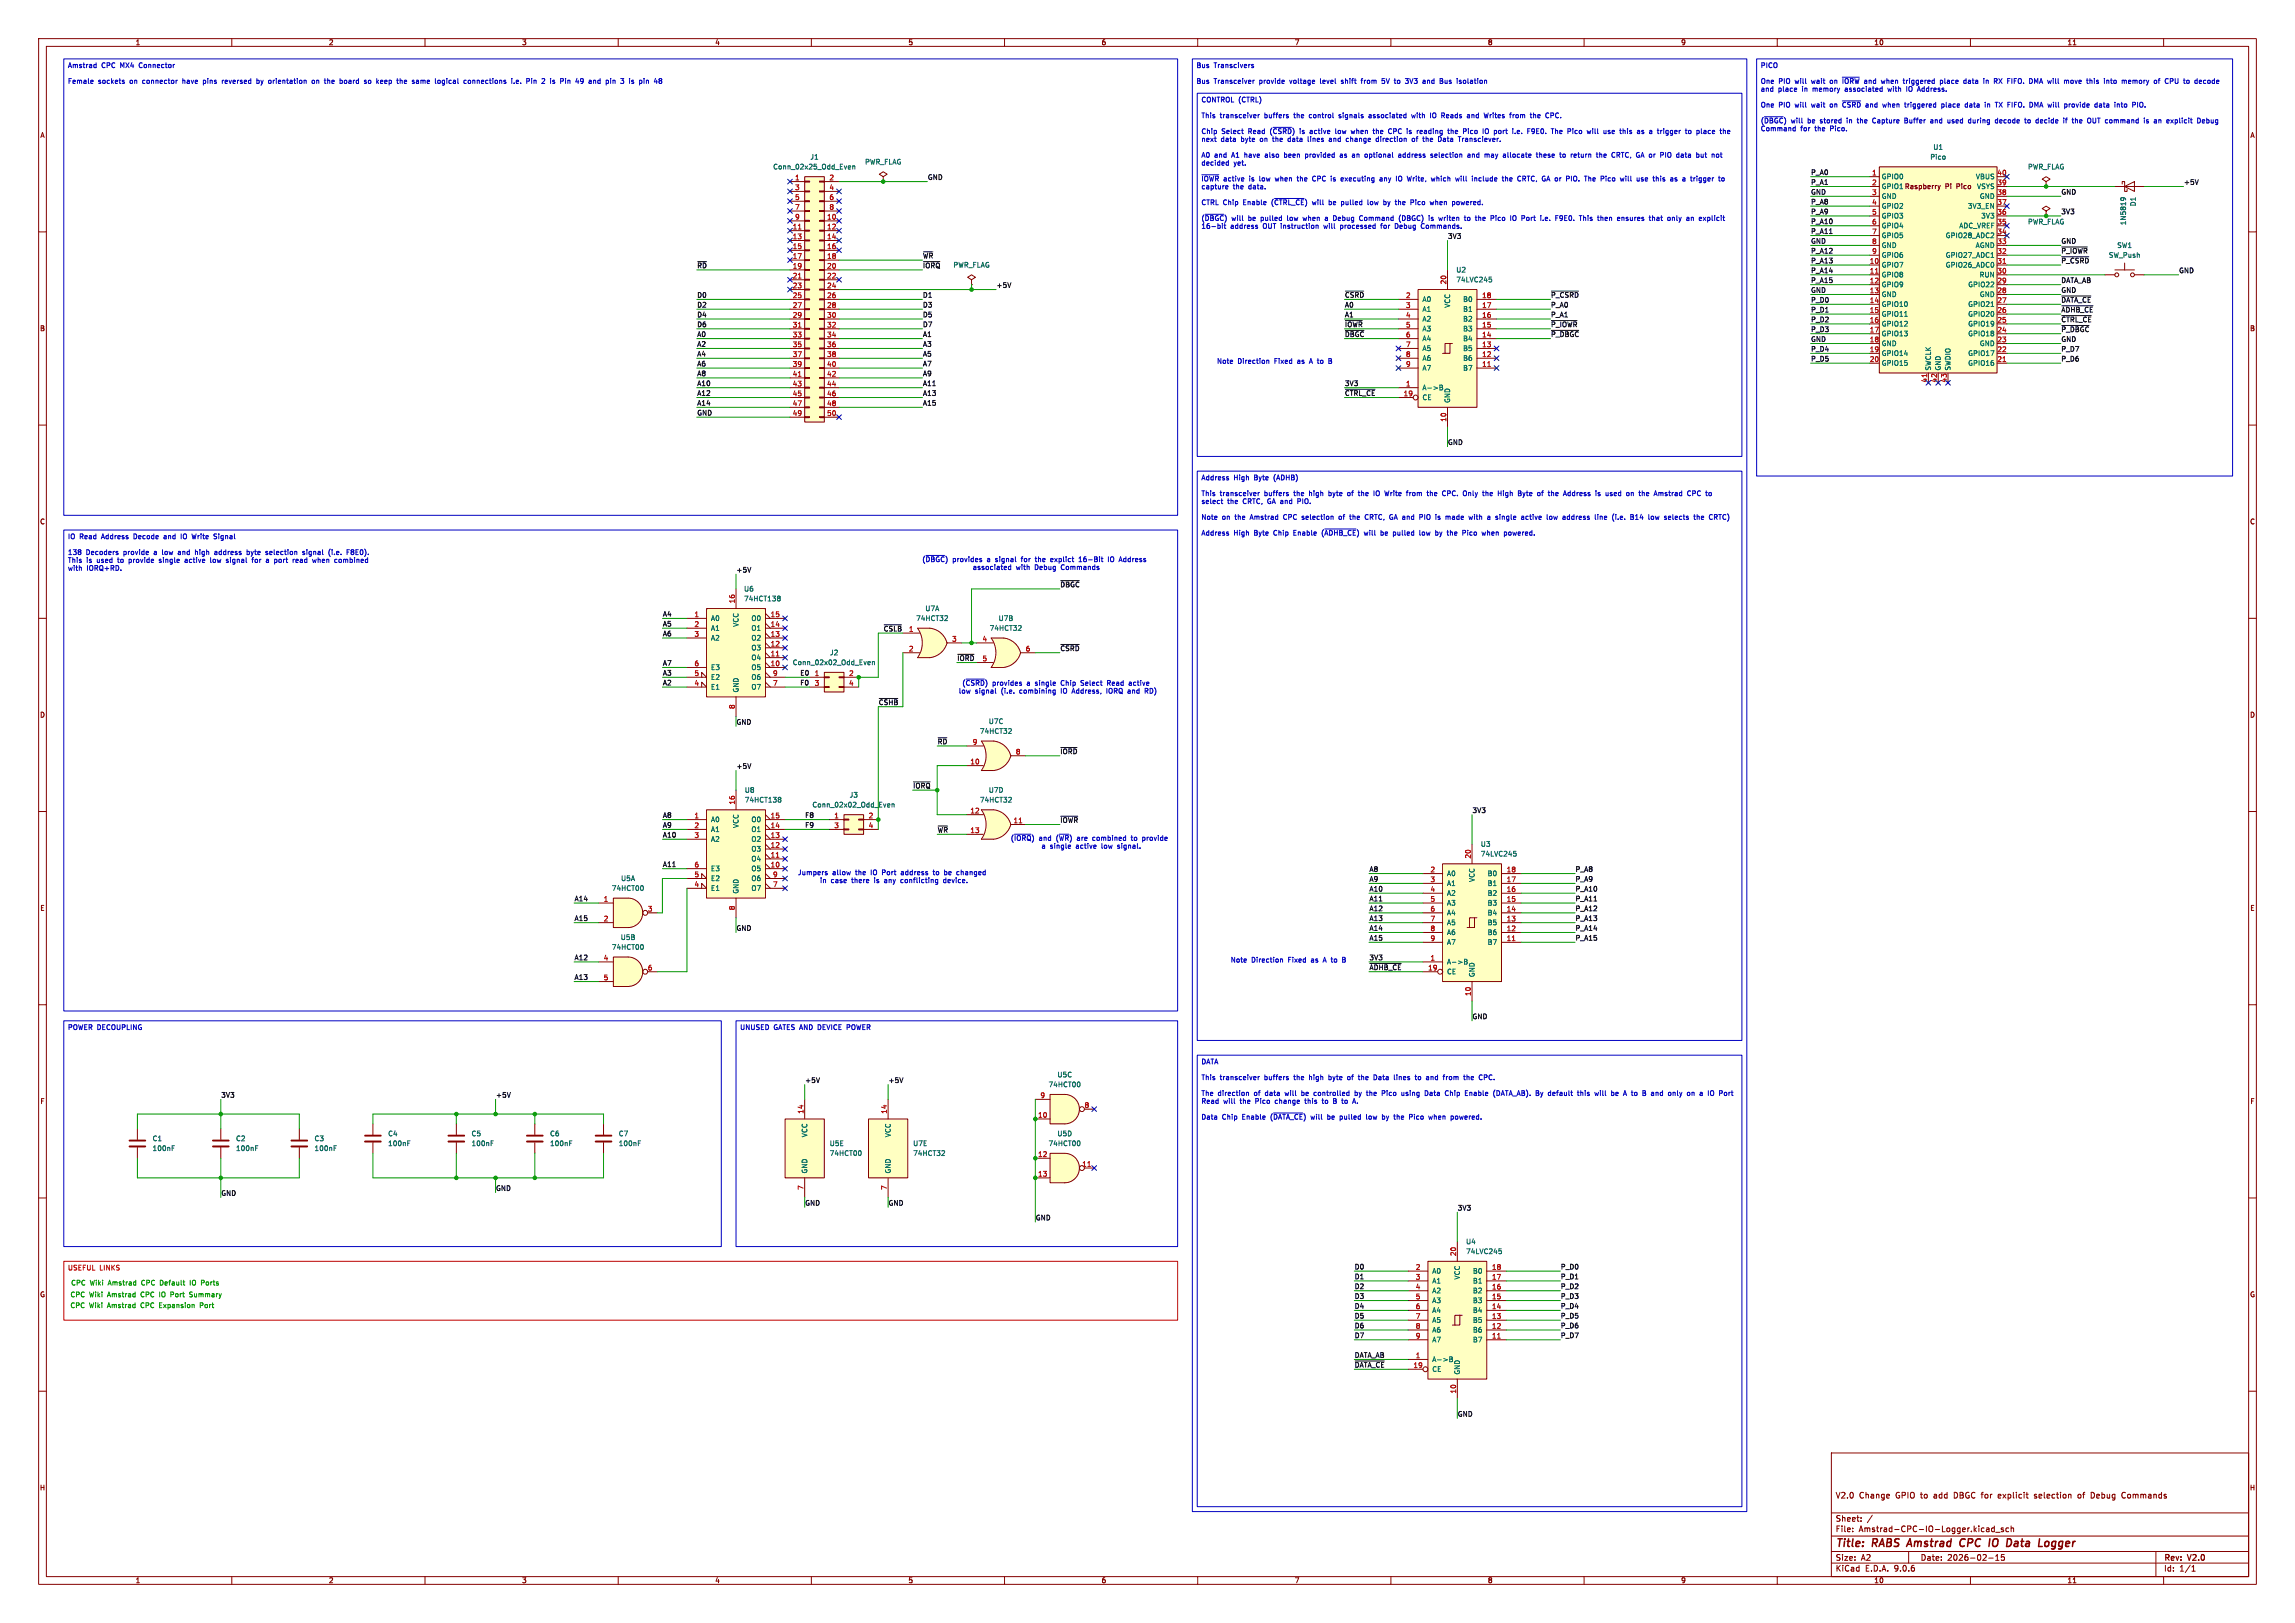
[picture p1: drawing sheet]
<svg xmlns="http://www.w3.org/2000/svg" width="594mm" height="420mm" viewBox="0 0 594 420" stroke-linecap="round" stroke-linejoin="round" font-family="sans-serif">
<defs><g id="words">
<g font-size="2.8" fill="#840000">
<text x="475" y="400.9">Title:</text>
<text x="484.7" y="400.9">RABS Amstrad</text>
<text x="508.9" y="400.9">CPC</text>
<text x="517.3" y="400.9">IO</text>
<text x="522.6" y="400.9">Data</text>
<text x="531.7" y="400.9">Logger</text>
</g>
<g font-size="2.1" fill="#840000">
<text x="475" y="388">V2.0</text>
<text x="481.2" y="388">Change</text>
<text x="490.7" y="388">GPIO to</text>
<text x="500.8" y="388">add</text>
<text x="506.1" y="388">DBGC for</text>
<text x="517.9" y="388">explicit</text>
<text x="527.4" y="388">selection</text>
<text x="538.8" y="388">of</text>
<text x="542.4" y="388">Debug</text>
<text x="550.5" y="388">Commands</text>
<text x="475" y="394">Sheet:</text>
<text x="475" y="396.7">File:</text>
<text x="481.1" y="396.7">Amstrad-CPC-IO-Logger.kicad_sch</text>
<text x="475" y="406.9">KiCad</text>
<text x="475" y="404.1">Size:</text>
<text x="481.7" y="404.1">A2</text>
<text x="482.7" y="406.9">E.D.A.</text>
<text x="490.3" y="406.9">9.0.6</text>
<text x="497" y="404.1">Date:</text>
<text x="504" y="404.1">2026-02-15</text>
<text x="560" y="404.3">Rev:</text>
<text x="560" y="406.9">Id:</text>
<text x="564.1" y="406.9">1/1</text>
<text x="566.4" y="404.3">V2.0</text>
</g>
<g font-size="1.8" fill="#840000">
<text x="35" y="11.9">1</text>
<text x="85" y="11.9">2</text>
<text x="135" y="11.9">3</text>
<text x="185" y="11.9">4</text>
<text x="235" y="11.9">5</text>
<text x="285" y="11.9">6</text>
<text x="335" y="11.9">7</text>
<text x="385" y="11.9">8</text>
<text x="435" y="11.9">9</text>
<text x="485" y="11.9">10</text>
<text x="535" y="11.9">11</text>
<text x="10.3" y="35.9">A</text>
<text x="582.3" y="35.9">A</text>
<text x="503.4" y="49.1">Pi</text>
<text x="506.5" y="49.1">Pico</text>
<text x="10.3" y="85.9">B</text>
<text x="582.3" y="85.9">B</text>
<text x="10.3" y="135.9">C</text>
<text x="582.3" y="135.9">C</text>
<text x="10.3" y="185.9">D</text>
<text x="582.3" y="185.9">D</text>
<text x="10.3" y="235.9">E</text>
<text x="582.3" y="235.9">E</text>
<text x="10.3" y="285.9">F</text>
<text x="582.3" y="285.9">F</text>
<text x="10.3" y="335.9">G</text>
<text x="582.3" y="335.9">G</text>
<text x="10.2" y="385.9">H</text>
<text x="582.2" y="385.9">H</text>
<text x="35" y="409.9">1</text>
<text x="85" y="409.9">2</text>
<text x="135" y="409.9">3</text>
<text x="185" y="409.9">4</text>
<text x="235" y="409.9">5</text>
<text x="285" y="409.9">6</text>
<text x="335" y="409.9">7</text>
<text x="385" y="409.9">8</text>
<text x="435" y="409.9">9</text>
<text x="485" y="409.9">10</text>
<text x="535" y="409.9">11</text>
</g>
<g font-size="1.8" fill="#0000c2">
<text x="17.5" y="17.9">Amstrad</text>
<text x="26.3" y="17.9">CPC</text>
<text x="31.2" y="17.9">MX4</text>
<text x="36.3" y="17.9">Connector</text>
<text x="309.6" y="17.9">Bus</text>
<text x="314.2" y="17.9">Transcivers</text>
<text x="455.6" y="17.9">PICO</text>
<text x="17.5" y="22">Female</text>
<text x="25.4" y="22">sockets</text>
<text x="33.7" y="22">on</text>
<text x="37.2" y="22">connector</text>
<text x="47.7" y="22">have</text>
<text x="53.3" y="22">pins</text>
<text x="58.4" y="22">reversed</text>
<text x="67.5" y="22">by</text>
<text x="70.8" y="22">orientation</text>
<text x="82.2" y="22">on</text>
<text x="85.7" y="22">the</text>
<text x="89.8" y="22">board</text>
<text x="96.4" y="22">so</text>
<text x="99.8" y="22">keep</text>
<text x="105.3" y="22">the</text>
<text x="109.4" y="22">same</text>
<text x="115.5" y="22">logical</text>
<text x="123.2" y="22">connections</text>
<text x="135.7" y="22">i.e.</text>
<text x="139.8" y="22">Pin</text>
<text x="144" y="22">2</text>
<text x="146.4" y="22">is</text>
<text x="149.2" y="22">Pin</text>
<text x="153.4" y="22">49</text>
<text x="157" y="22">and</text>
<text x="161.6" y="22">pin</text>
<text x="165.6" y="22">3</text>
<text x="168" y="22">is</text>
<text x="170.8" y="22">pin</text>
<text x="309.6" y="22">Bus</text>
<text x="314.2" y="22">Transceiver</text>
<text x="326.1" y="22">provide</text>
<text x="334.1" y="22">voltage</text>
<text x="342.2" y="22">level</text>
<text x="347.8" y="22">shift</text>
<text x="353.2" y="22">from</text>
<text x="358.8" y="22">5V</text>
<text x="362.2" y="22">to</text>
<text x="365.3" y="22">3V3</text>
<text x="370" y="22">and</text>
<text x="374.6" y="22">Bus</text>
<text x="379.2" y="22">isolation</text>
<text x="455.6" y="22">One</text>
<text x="460.4" y="22">PIO</text>
<text x="464.7" y="22">will</text>
<text x="469.2" y="22">wait</text>
<text x="474.1" y="22">on</text>
<text x="477.6" y="22">~{IORW}</text>
<text x="483.4" y="22">and</text>
<text x="488.1" y="22">when</text>
<text x="493.9" y="22">triggered</text>
<text x="503.6" y="22">place</text>
<text x="510" y="22">data</text>
<text x="515.3" y="22">in</text>
<text x="518.2" y="22">RX FIFO.</text>
<text x="527.8" y="22">DMA will</text>
<text x="537.2" y="22">move</text>
<text x="543.2" y="22">this</text>
<text x="547.9" y="22">into</text>
<text x="552.7" y="22">memory</text>
<text x="561.3" y="22">of</text>
<text x="564.3" y="22">CPU</text>
<text x="569.4" y="22">to</text>
<text x="572.4" y="22">decode</text>
<text x="310.8" y="26.8">CONTROL (CTRL)</text>
<text x="455.6" y="24.1">and</text>
<text x="455.6" y="28.1">One</text>
<text x="460.2" y="24.1">place</text>
<text x="460.4" y="28.1">PIO</text>
<text x="464.7" y="28.1">will</text>
<text x="466.5" y="24.1">in</text>
<text x="469.2" y="28.1">wait</text>
<text x="469.5" y="24.1">memory</text>
<text x="474.1" y="28.1">on</text>
<text x="477.6" y="28.1">~{CSRD}</text>
<text x="478" y="24.1">associated</text>
<text x="483.8" y="28.1">and</text>
<text x="488.4" y="28.1">when</text>
<text x="489.3" y="24.1">with</text>
<text x="494.3" y="28.1">triggered</text>
<text x="494.3" y="24.1">IO</text>
<text x="497.4" y="24.1">Address.</text>
<text x="504" y="28.1">place</text>
<text x="510.3" y="28.1">data</text>
<text x="515.7" y="28.1">in</text>
<text x="518.6" y="28.1">TX FIFO.</text>
<text x="527.8" y="28.1">DMA will</text>
<text x="537.2" y="28.1">provide</text>
<text x="545.3" y="28.1">data</text>
<text x="550.6" y="28.1">into</text>
<text x="555.4" y="28.1">PIO.</text>
<text x="310.8" y="30.9">This</text>
<text x="310.8" y="35">Chip</text>
<text x="315.8" y="30.9">transceiver</text>
<text x="316.2" y="35">Select</text>
<text x="323.2" y="35">Read</text>
<text x="327.4" y="30.9">buffers</text>
<text x="329" y="35">(~{CSRD})is</text>
<text x="335.2" y="30.9">the</text>
<text x="339.3" y="30.9">control</text>
<text x="339.7" y="35">active</text>
<text x="346.5" y="35">low</text>
<text x="347.2" y="30.9">signals</text>
<text x="350.8" y="35">when</text>
<text x="355.2" y="30.9">associated</text>
<text x="356.7" y="35">the</text>
<text x="360.9" y="35">CPC</text>
<text x="365.8" y="35">is</text>
<text x="366.5" y="30.9">with</text>
<text x="368.6" y="35">reading</text>
<text x="371.5" y="30.9">IO</text>
<text x="374.6" y="30.9">Reads</text>
<text x="376.9" y="35">the</text>
<text x="381" y="35">Pico</text>
<text x="381.4" y="30.9">and</text>
<text x="386.1" y="30.9">Writes</text>
<text x="386.3" y="35">IO</text>
<text x="389.4" y="35">port</text>
<text x="392.9" y="30.9">from</text>
<text x="394.4" y="35">i.e.</text>
<text x="398.4" y="30.9">the</text>
<text x="398.5" y="35">F9E0.</text>
<text x="402.6" y="30.9">CPC.</text>
<text x="404.9" y="35">The</text>
<text x="409.3" y="35">Pico</text>
<text x="414.6" y="35">will</text>
<text x="419" y="35">use</text>
<text x="423.4" y="35">this</text>
<text x="428.1" y="35">as</text>
<text x="431.5" y="35">a</text>
<text x="433.8" y="35">trigger</text>
<text x="441.2" y="35">to</text>
<text x="444.3" y="35">place</text>
<text x="455.6" y="32.2">(~{DBGC})will</text>
<text x="455.6" y="34.3">Command</text>
<text x="466" y="34.3">for</text>
<text x="468" y="32.2">be</text>
<text x="469.9" y="34.3">the</text>
<text x="471.4" y="32.2">stored</text>
<text x="474" y="34.3">Pico.</text>
<text x="478.5" y="32.2">in</text>
<text x="481.4" y="32.2">the</text>
<text x="485.6" y="32.2">Capture</text>
<text x="494" y="32.2">Buffer</text>
<text x="501" y="32.2">and</text>
<text x="505.6" y="32.2">used</text>
<text x="511.2" y="32.2">during</text>
<text x="518.3" y="32.2">decode</text>
<text x="526.2" y="32.2">to</text>
<text x="529.3" y="32.2">decide</text>
<text x="536.6" y="32.2">if</text>
<text x="539.1" y="32.2">the</text>
<text x="543.2" y="32.2">OUT command</text>
<text x="558.3" y="32.2">is</text>
<text x="561.1" y="32.2">an</text>
<text x="564.5" y="32.2">explicit</text>
<text x="572.7" y="32.2">Debug</text>
<text x="310.8" y="37">next</text>
<text x="310.8" y="41.1">A0</text>
<text x="314.3" y="41.1">and</text>
<text x="316" y="37">data</text>
<text x="318.9" y="41.1">A1</text>
<text x="321.3" y="37">byte</text>
<text x="322.4" y="41.1">have</text>
<text x="326.4" y="37">on</text>
<text x="327.9" y="41.1">also</text>
<text x="329.9" y="37">the</text>
<text x="333.1" y="41.1">been</text>
<text x="334" y="37">data</text>
<text x="338.7" y="41.1">provided</text>
<text x="339.4" y="37">lines</text>
<text x="345.1" y="37">and</text>
<text x="347.9" y="41.1">as</text>
<text x="349.7" y="37">change</text>
<text x="351.3" y="41.1">an</text>
<text x="354.8" y="41.1">optional</text>
<text x="357.7" y="37">direction</text>
<text x="363.7" y="41.1">address</text>
<text x="367.2" y="37">of</text>
<text x="370.2" y="37">the</text>
<text x="372.2" y="41.1">selection</text>
<text x="374.4" y="37">Data</text>
<text x="379.8" y="37">Transciever.</text>
<text x="382" y="41.1">and</text>
<text x="386.6" y="41.1">may</text>
<text x="391.6" y="41.1">allocate</text>
<text x="400.4" y="41.1">these</text>
<text x="406.7" y="41.1">to</text>
<text x="409.7" y="41.1">return</text>
<text x="416.6" y="41.1">the</text>
<text x="420.7" y="41.1">CRTC, GA or</text>
<text x="433.9" y="41.1">PIO</text>
<text x="438.3" y="41.1">data</text>
<text x="443.6" y="41.1">but</text>
<text x="310.8" y="43.2">decided</text>
<text x="310.8" y="47.3">~{IOWR}</text>
<text x="316.7" y="47.3">active</text>
<text x="319.3" y="43.2">yet.</text>
<text x="323.5" y="47.3">is</text>
<text x="326.3" y="47.3">low</text>
<text x="330.6" y="47.3">when</text>
<text x="336.5" y="47.3">the</text>
<text x="340.6" y="47.3">CPC</text>
<text x="345.6" y="47.3">is</text>
<text x="348.4" y="47.3">executing</text>
<text x="358.6" y="47.3">any</text>
<text x="363.1" y="47.3">IO</text>
<text x="366.2" y="47.3">Write,</text>
<text x="372.6" y="47.3">which</text>
<text x="379.1" y="47.3">will</text>
<text x="383.5" y="47.3">include</text>
<text x="391.6" y="47.3">the</text>
<text x="395.7" y="47.3">CRTC, GA or</text>
<text x="408.9" y="47.3">PIO.</text>
<text x="413.9" y="47.3">The</text>
<text x="418.3" y="47.3">Pico</text>
<text x="423.6" y="47.3">will</text>
<text x="428" y="47.3">use</text>
<text x="432.4" y="47.3">this</text>
<text x="437.1" y="47.3">as</text>
<text x="440.5" y="47.3">a</text>
<text x="442.8" y="47.3">trigger</text>
<text x="310.8" y="49.3">capture</text>
<text x="310.8" y="53.4">CTRL Chip</text>
<text x="319.1" y="49.3">the</text>
<text x="321.9" y="53.4">Enable</text>
<text x="323.3" y="49.3">data.</text>
<text x="329.4" y="53.4">(~{CTRL_CE})will</text>
<text x="344.6" y="53.4">be</text>
<text x="348" y="53.4">pulled</text>
<text x="355.1" y="53.4">low</text>
<text x="359.4" y="53.4">by</text>
<text x="362.7" y="53.4">the</text>
<text x="366.8" y="53.4">Pico</text>
<text x="372.1" y="53.4">when</text>
<text x="378" y="53.4">powered.</text>
<text x="310.8" y="57.5">(~{DBGC})will</text>
<text x="310.8" y="59.5">16-bit</text>
<text x="318.5" y="59.5">address</text>
<text x="323.2" y="57.5">be</text>
<text x="326.6" y="57.5">pulled</text>
<text x="327" y="59.5">OUT instruction</text>
<text x="333.7" y="57.5">low</text>
<text x="338" y="57.5">when</text>
<text x="343.2" y="59.5">will</text>
<text x="343.9" y="57.5">a</text>
<text x="346.2" y="57.5">Debug</text>
<text x="347.6" y="59.5">processed</text>
<text x="353.2" y="57.5">Command</text>
<text x="358.3" y="59.5">for</text>
<text x="362.1" y="59.5">Debug</text>
<text x="363.6" y="57.5">(DBGC)</text>
<text x="369.1" y="59.5">Commands.</text>
<text x="371.5" y="57.5">is</text>
<text x="374.3" y="57.5">writen</text>
<text x="381.2" y="57.5">to</text>
<text x="384.2" y="57.5">the</text>
<text x="388.4" y="57.5">Pico</text>
<text x="393.6" y="57.5">IO</text>
<text x="396.8" y="57.5">Port</text>
<text x="401.9" y="57.5">i.e.</text>
<text x="405.9" y="57.5">F9E0.</text>
<text x="412.4" y="57.5">This</text>
<text x="417.3" y="57.5">then</text>
<text x="422.6" y="57.5">ensures</text>
<text x="431.1" y="57.5">that</text>
<text x="436" y="57.5">only</text>
<text x="441.1" y="57.5">an</text>
<text x="444.5" y="57.5">explicit</text>
<text x="314.9" y="94.3">Note</text>
<text x="320.3" y="94.3">Direction</text>
<text x="330" y="94.3">Fixed</text>
<text x="336.1" y="94.3">as</text>
<text x="339.5" y="94.3">A to</text>
<text x="344.8" y="94.3">B</text>
<text x="310.8" y="124.6">Address</text>
<text x="319.3" y="124.6">High</text>
<text x="324.7" y="124.6">Byte</text>
<text x="329.9" y="124.6">(ADHB)</text>
<text x="310.8" y="128.7">This</text>
<text x="310.8" y="130.7">select</text>
<text x="315.8" y="128.7">transceiver</text>
<text x="317.7" y="130.7">the</text>
<text x="321.8" y="130.7">CRTC, GA and</text>
<text x="327.4" y="128.7">buffers</text>
<text x="335.2" y="128.7">the</text>
<text x="336.5" y="130.7">PIO.</text>
<text x="339.3" y="128.7">high</text>
<text x="344.6" y="128.7">byte</text>
<text x="349.7" y="128.7">of</text>
<text x="352.7" y="128.7">the</text>
<text x="356.8" y="128.7">IO</text>
<text x="360" y="128.7">Write</text>
<text x="365.8" y="128.7">from</text>
<text x="371.3" y="128.7">the</text>
<text x="375.4" y="128.7">CPC.</text>
<text x="381" y="128.7">Only</text>
<text x="386.3" y="128.7">the</text>
<text x="390.4" y="128.7">High</text>
<text x="395.8" y="128.7">Byte</text>
<text x="401.1" y="128.7">of</text>
<text x="404.1" y="128.7">the</text>
<text x="408.2" y="128.7">Address</text>
<text x="416.7" y="128.7">is</text>
<text x="419.5" y="128.7">used</text>
<text x="425.1" y="128.7">on</text>
<text x="428.6" y="128.7">the</text>
<text x="432.7" y="128.7">Amstrad</text>
<text x="441.5" y="128.7">CPC</text>
<text x="310.8" y="134.8">Note</text>
<text x="316.3" y="134.8">on</text>
<text x="319.8" y="134.8">the</text>
<text x="323.9" y="134.8">Amstrad</text>
<text x="332.7" y="134.8">CPC</text>
<text x="337.7" y="134.8">selection</text>
<text x="347.4" y="134.8">of</text>
<text x="350.5" y="134.8">the</text>
<text x="354.6" y="134.8">CRTC, GA and</text>
<text x="369.3" y="134.8">PIO</text>
<text x="373.7" y="134.8">is</text>
<text x="376.5" y="134.8">made</text>
<text x="382.7" y="134.8">with</text>
<text x="387.7" y="134.8">a</text>
<text x="390" y="134.8">single</text>
<text x="396.9" y="134.8">active</text>
<text x="403.7" y="134.8">low</text>
<text x="408" y="134.8">address</text>
<text x="416.6" y="134.8">line</text>
<text x="421.2" y="134.8">(i.e.</text>
<text x="426.2" y="134.8">B14</text>
<text x="431" y="134.8">low</text>
<text x="435.3" y="134.8">selects</text>
<text x="443.2" y="134.8">the</text>
<text x="447.3" y="134.8">CRTC)</text>
<text x="17.5" y="139.8">IO</text>
<text x="17.5" y="143.9">138</text>
<text x="20.6" y="139.8">Read</text>
<text x="22.3" y="143.9">Decoders</text>
<text x="26.4" y="139.8">Address</text>
<text x="32.1" y="143.9">provide</text>
<text x="34.9" y="139.8">Decode</text>
<text x="40.1" y="143.9">a</text>
<text x="42.5" y="143.9">low</text>
<text x="42.9" y="139.8">and</text>
<text x="46.8" y="143.9">and</text>
<text x="47.5" y="139.8">IO</text>
<text x="50.6" y="139.8">Write</text>
<text x="51.4" y="143.9">high</text>
<text x="56.4" y="139.8">Signal</text>
<text x="56.6" y="143.9">address</text>
<text x="65.2" y="143.9">byte</text>
<text x="70.3" y="143.9">selection</text>
<text x="80" y="143.9">signal</text>
<text x="86.9" y="143.9">(i.e.</text>
<text x="91.9" y="143.9">F8E0).</text>
<text x="310.8" y="138.9">Address</text>
<text x="319.3" y="138.9">High</text>
<text x="324.7" y="138.9">Byte</text>
<text x="329.9" y="138.9">Chip</text>
<text x="335.3" y="138.9">Enable</text>
<text x="342.8" y="138.9">(~{ADHB_CE})will</text>
<text x="358.5" y="138.9">be</text>
<text x="361.9" y="138.9">pulled</text>
<text x="368.9" y="138.9">low</text>
<text x="373.2" y="138.9">by</text>
<text x="376.5" y="138.9">the</text>
<text x="380.6" y="138.9">Pico</text>
<text x="385.9" y="138.9">when</text>
<text x="391.8" y="138.9">powered.</text>
<text x="17.5" y="146">This</text>
<text x="17.5" y="148">with</text>
<text x="22.4" y="146">is</text>
<text x="22.4" y="148">IORQ+RD.</text>
<text x="25.2" y="146">used</text>
<text x="30.8" y="146">to</text>
<text x="33.8" y="146">provide</text>
<text x="41.9" y="146">single</text>
<text x="48.7" y="146">active</text>
<text x="55.5" y="146">low</text>
<text x="59.8" y="146">signal</text>
<text x="66.8" y="146">for</text>
<text x="70.6" y="146">a</text>
<text x="72.9" y="146">port</text>
<text x="77.9" y="146">read</text>
<text x="83.2" y="146">when</text>
<text x="89.1" y="146">combined</text>
<text x="238.6" y="145.6">(~{DBGC})provides</text>
<text x="251.6" y="147.7">associated</text>
<text x="255.6" y="145.6">a</text>
<text x="257.9" y="145.6">signal</text>
<text x="263" y="147.7">with</text>
<text x="264.9" y="145.6">for</text>
<text x="268" y="147.7">Debug</text>
<text x="268.7" y="145.6">the</text>
<text x="272.8" y="145.6">explict</text>
<text x="274.9" y="147.7">Commands</text>
<text x="280.3" y="145.6">16-Bit</text>
<text x="288.1" y="145.6">IO</text>
<text x="291.2" y="145.6">Address</text>
<text x="248" y="179.7">low</text>
<text x="248.9" y="177.6">(~{CSRD})provides</text>
<text x="252.4" y="179.7">signal</text>
<text x="259.3" y="179.7">(i.e.</text>
<text x="264.2" y="179.7">combining</text>
<text x="265.9" y="177.6">a</text>
<text x="268.2" y="177.6">single</text>
<text x="275.1" y="179.7">IO</text>
<text x="275.1" y="177.6">Chip</text>
<text x="278.2" y="179.7">Address,</text>
<text x="280.4" y="177.6">Select</text>
<text x="287.3" y="179.7">IORQ and</text>
<text x="287.5" y="177.6">Read</text>
<text x="293.3" y="177.6">active</text>
<text x="297.6" y="179.7">RD)</text>
<text x="261.5" y="217.8">(~{IORQ})and</text>
<text x="269.4" y="219.8">a</text>
<text x="271.8" y="219.8">single</text>
<text x="273.5" y="217.8">(~{WR})are</text>
<text x="278.6" y="219.8">active</text>
<text x="283.3" y="217.8">combined</text>
<text x="285.4" y="219.8">low</text>
<text x="289.7" y="219.8">signal.</text>
<text x="293.5" y="217.8">to</text>
<text x="296.6" y="217.8">provide</text>
<text x="206.4" y="226.7">Jumpers</text>
<text x="215.4" y="226.7">allow</text>
<text x="221.6" y="226.7">the</text>
<text x="225.7" y="226.7">IO</text>
<text x="228.8" y="226.7">Port</text>
<text x="233.9" y="226.7">address</text>
<text x="242.5" y="226.7">to</text>
<text x="245.5" y="226.7">be</text>
<text x="248.9" y="226.7">changed</text>
<text x="212.1" y="228.7">in</text>
<text x="215" y="228.7">case</text>
<text x="220.6" y="228.7">there</text>
<text x="226.6" y="228.7">is</text>
<text x="229.4" y="228.7">any</text>
<text x="233.8" y="228.7">conflicting</text>
<text x="245.1" y="228.7">device.</text>
<text x="318.4" y="249.3">Note</text>
<text x="323.9" y="249.3">Direction</text>
<text x="333.5" y="249.3">Fixed</text>
<text x="339.7" y="249.3">as</text>
<text x="343" y="249.3">A to</text>
<text x="348.3" y="249.3">B</text>
<text x="17.5" y="266.8">POWER DECOUPLING</text>
<text x="191.5" y="266.8">UNUSED</text>
<text x="200.2" y="266.8">GATES AND DEVICE POWER</text>
<text x="310.8" y="275.7">DATA</text>
<text x="310.8" y="279.8">This</text>
<text x="315.8" y="279.8">transceiver</text>
<text x="327.4" y="279.8">buffers</text>
<text x="335.2" y="279.8">the</text>
<text x="339.3" y="279.8">high</text>
<text x="344.6" y="279.8">byte</text>
<text x="349.7" y="279.8">of</text>
<text x="352.7" y="279.8">the</text>
<text x="356.8" y="279.8">Data</text>
<text x="362.3" y="279.8">lines</text>
<text x="368" y="279.8">to</text>
<text x="371.1" y="279.8">and</text>
<text x="375.7" y="279.8">from</text>
<text x="381.2" y="279.8">the</text>
<text x="385.3" y="279.8">CPC.</text>
<text x="310.8" y="283.9">The</text>
<text x="310.8" y="286">Read</text>
<text x="315.2" y="283.9">direction</text>
<text x="316.7" y="286">will</text>
<text x="321.1" y="286">the</text>
<text x="324.7" y="283.9">of</text>
<text x="325.2" y="286">Pico</text>
<text x="327.8" y="283.9">data</text>
<text x="330.5" y="286">change</text>
<text x="333.1" y="283.9">will</text>
<text x="337.6" y="283.9">be</text>
<text x="338.5" y="286">this</text>
<text x="341" y="283.9">controlled</text>
<text x="343.1" y="286">to</text>
<text x="346.2" y="286">B</text>
<text x="348.6" y="286">to</text>
<text x="351.7" y="286">A.</text>
<text x="351.7" y="283.9">by</text>
<text x="355" y="283.9">the</text>
<text x="359.2" y="283.9">Pico</text>
<text x="364.4" y="283.9">using</text>
<text x="370.7" y="283.9">Data</text>
<text x="376.2" y="283.9">Chip</text>
<text x="381.5" y="283.9">Enable</text>
<text x="389" y="283.9">(DATA_AB).</text>
<text x="400.2" y="283.9">By</text>
<text x="403.6" y="283.9">default</text>
<text x="411.5" y="283.9">this</text>
<text x="416.1" y="283.9">will</text>
<text x="420.6" y="283.9">be</text>
<text x="424" y="283.9">A to</text>
<text x="429.3" y="283.9">B</text>
<text x="431.7" y="283.9">and</text>
<text x="436.4" y="283.9">only</text>
<text x="441.5" y="283.9">on</text>
<text x="444.9" y="283.9">a</text>
<text x="447.2" y="283.9">IO</text>
<text x="310.8" y="290">Data</text>
<text x="316.3" y="290">Chip</text>
<text x="321.6" y="290">Enable</text>
<text x="329.2" y="290">(~{DATA_CE})</text>
<text x="339.8" y="290">will</text>
<text x="344.3" y="290">be</text>
<text x="347.7" y="290">pulled</text>
<text x="354.7" y="290">low</text>
<text x="359" y="290">by</text>
<text x="362.3" y="290">the</text>
<text x="366.4" y="290">Pico</text>
<text x="371.7" y="290">when</text>
<text x="377.6" y="290">powered.</text>
</g>
<g font-size="1.8" fill="#006464">
<text x="209.6" y="41.5">J1</text>
<text x="499.5" y="41.5">Pico</text>
<text x="500.3" y="39">U1</text>
<text x="200" y="44">Conn_02x25_Odd_Even</text>
<text x="223.8" y="42.8">PWR_FLAG</text>
<text x="486.9" y="46.6">GPIO0</text>
<text x="511.3" y="46.6">VBUS</text>
<text x="524.8" y="44">PWR_FLAG</text>
<text x="486.9" y="49.1">GPIO1 Raspberry</text>
<text x="486.9" y="51.7">GND</text>
<text x="511.6" y="49.1">VSYS</text>
<text x="512.3" y="51.7">GND</text>
<text x="553" y="53.5" transform="rotate(-90 553 53.5)">D1</text>
<text x="486.9" y="54.2">GPIO2</text>
<text x="486.9" y="56.7">GPIO3</text>
<text x="486.9" y="59.3">GPIO4</text>
<text x="507" y="59.3">ADC_VREF</text>
<text x="509.2" y="54.2">3V3_EN</text>
<text x="512.7" y="56.7">3V3</text>
<text x="524.8" y="58.3">PWR_FLAG</text>
<text x="550.5" y="58.4" transform="rotate(-90 550.5 58.4)">1N5819</text>
<text x="486.9" y="61.8">GPIO5</text>
<text x="486.9" y="64.4">GND</text>
<text x="503.5" y="61.8">GPIO28_ADC2</text>
<text x="511.2" y="64.4">AGND</text>
<text x="547.9" y="64.4">SW1</text>
<text x="376.8" y="70.7">U2</text>
<text x="486.9" y="66.9">GPIO6</text>
<text x="486.9" y="69.4">GPIO7</text>
<text x="486.9" y="72">GPIO8</text>
<text x="503.5" y="66.9">GPIO27_ADC1</text>
<text x="503.5" y="69.4">GPIO26_ADC0</text>
<text x="512.2" y="72">RUN</text>
<text x="545.7" y="66.9">SW_Push</text>
<text x="376.8" y="73.3">74LVC245</text>
<text x="486.9" y="74.5">GPIO9</text>
<text x="486.9" y="77.1">GND</text>
<text x="509.3" y="74.5">GPIO22</text>
<text x="512.3" y="77.1">GND</text>
<text x="368" y="78.3">A0</text>
<text x="368" y="80.9">A1</text>
<text x="368" y="83.4">A2</text>
<text x="375.5" y="79.8" transform="rotate(-90 375.5 79.8)">VCC</text>
<text x="378.6" y="78.3">B0</text>
<text x="378.6" y="80.9">B1</text>
<text x="378.6" y="83.4">B2</text>
<text x="486.9" y="79.6">GPIO10</text>
<text x="486.9" y="82.1">GPIO11</text>
<text x="509.3" y="79.6">GPIO21</text>
<text x="509.3" y="82.1">GPIO20</text>
<text x="368" y="86">A3</text>
<text x="368" y="88.5">A4</text>
<text x="378.6" y="86">B3</text>
<text x="378.6" y="88.5">B4</text>
<text x="486.9" y="84.7">GPIO12</text>
<text x="486.9" y="87.2">GPIO13</text>
<text x="486.9" y="89.8">GND</text>
<text x="509.3" y="84.7">GPIO19</text>
<text x="509.3" y="87.2">GPIO18</text>
<text x="512.3" y="89.8">GND</text>
<text x="368" y="91">A5</text>
<text x="368" y="93.6">A6</text>
<text x="378.6" y="91">B5</text>
<text x="378.6" y="93.6">B6</text>
<text x="486.9" y="92.3">GPIO14</text>
<text x="486.9" y="94.8">GPIO15</text>
<text x="509.3" y="92.3">GPIO17</text>
<text x="509.3" y="94.8">GPIO16</text>
<text x="368" y="96.1">A7</text>
<text x="368" y="101.2">A-&gt;B</text>
<text x="378.6" y="96.1">B7</text>
<text x="500" y="96" transform="rotate(-90 500 96)">SWCLK</text>
<text x="502.5" y="96" transform="rotate(-90 502.5 96)">GND</text>
<text x="505.1" y="96" transform="rotate(-90 505.1 96)">SWDIO</text>
<text x="368" y="103.7">CE</text>
<text x="375.5" y="104.4" transform="rotate(-90 375.5 104.4)">GND</text>
<text x="192.5" y="153.3">U6</text>
<text x="192.5" y="155.8">74HCT138</text>
<text x="183.9" y="160.9">A0</text>
<text x="194.4" y="160.9">O0</text>
<text x="237" y="160.9">74HCT32</text>
<text x="239.4" y="158.3">U7A</text>
<text x="258.3" y="160.9">U7B</text>
<text x="183.9" y="163.4">A1</text>
<text x="183.9" y="166">A2</text>
<text x="191.4" y="162.3" transform="rotate(-90 191.4 162.3)">VCC</text>
<text x="194.4" y="163.4">O1</text>
<text x="194.4" y="166">O2</text>
<text x="256" y="163.4">74HCT32</text>
<text x="183.9" y="173.6">E3</text>
<text x="194.4" y="168.5">O3</text>
<text x="194.4" y="171">O4</text>
<text x="194.4" y="173.6">O5</text>
<text x="205.1" y="172.3">Conn_02x02_Odd_Even</text>
<text x="214.7" y="169.8">J2</text>
<text x="183.9" y="176.1">E2</text>
<text x="183.9" y="178.7">E1</text>
<text x="191.4" y="179.3" transform="rotate(-90 191.4 179.3)">GND</text>
<text x="194.4" y="176.1">O6</text>
<text x="194.4" y="178.7">O7</text>
<text x="253.5" y="190.1">74HCT32</text>
<text x="255.8" y="187.6">U7C</text>
<text x="192.7" y="205.3">U8</text>
<text x="192.7" y="207.9">74HCT138</text>
<text x="210.1" y="209.1">Conn_02x02_Odd_Even</text>
<text x="219.8" y="206.6">J3</text>
<text x="253.5" y="207.9">74HCT32</text>
<text x="255.8" y="205.3">U7D</text>
<text x="183.9" y="213">A0</text>
<text x="183.9" y="215.5">A1</text>
<text x="191.4" y="214.4" transform="rotate(-90 191.4 214.4)">VCC</text>
<text x="194.4" y="213">O0</text>
<text x="194.4" y="215.5">O1</text>
<text x="183.9" y="218">A2</text>
<text x="194.4" y="218">O2</text>
<text x="194.4" y="220.6">O3</text>
<text x="383.2" y="219.3">U3</text>
<text x="383.2" y="221.8">74LVC245</text>
<text x="183.9" y="225.7">E3</text>
<text x="194.4" y="223.1">O4</text>
<text x="194.4" y="225.7">O5</text>
<text x="374.4" y="226.9">A0</text>
<text x="384.9" y="226.9">B0</text>
<text x="158.2" y="230.7">74HCT00</text>
<text x="160.6" y="228.2">U5A</text>
<text x="183.9" y="228.2">E2</text>
<text x="183.9" y="230.7">E1</text>
<text x="191.4" y="231.4" transform="rotate(-90 191.4 231.4)">GND</text>
<text x="194.4" y="228.2">O6</text>
<text x="194.4" y="230.7">O7</text>
<text x="374.4" y="229.5">A1</text>
<text x="374.4" y="232">A2</text>
<text x="381.9" y="228.4" transform="rotate(-90 381.9 228.4)">VCC</text>
<text x="384.9" y="229.5">B1</text>
<text x="384.9" y="232">B2</text>
<text x="374.4" y="234.5">A3</text>
<text x="374.4" y="237.1">A4</text>
<text x="374.4" y="239.6">A5</text>
<text x="384.9" y="234.5">B3</text>
<text x="384.9" y="237.1">B4</text>
<text x="384.9" y="239.6">B5</text>
<text x="158.2" y="246">74HCT00</text>
<text x="160.5" y="243.4">U5B</text>
<text x="374.4" y="242.2">A6</text>
<text x="374.4" y="244.7">A7</text>
<text x="384.9" y="242.2">B6</text>
<text x="384.9" y="244.7">B7</text>
<text x="374.4" y="249.8">A-&gt;B</text>
<text x="374.4" y="252.3">CE</text>
<text x="381.9" y="253" transform="rotate(-90 381.9 253)">GND</text>
<text x="271.3" y="281.5">74HCT00</text>
<text x="273.6" y="279">U5C</text>
<text x="39.4" y="295.5">C1</text>
<text x="39.4" y="298">100nF</text>
<text x="61" y="295.5">C2</text>
<text x="61" y="298">100nF</text>
<text x="81.3" y="295.5">C3</text>
<text x="81.3" y="298">100nF</text>
<text x="100.3" y="294.2">C4</text>
<text x="100.3" y="296.8">100nF</text>
<text x="121.9" y="294.2">C5</text>
<text x="121.9" y="296.8">100nF</text>
<text x="142.2" y="294.2">C6</text>
<text x="142.2" y="296.8">100nF</text>
<text x="160" y="294.2">C7</text>
<text x="160" y="296.8">100nF</text>
<text x="209.1" y="294.4" transform="rotate(-90 209.1 294.4)">VCC</text>
<text x="214.6" y="299.3">74HCT00</text>
<text x="214.6" y="296.8">U5E</text>
<text x="230.7" y="294.4" transform="rotate(-90 230.7 294.4)">VCC</text>
<text x="236.2" y="299.3">74HCT32</text>
<text x="236.2" y="296.8">U7E</text>
<text x="271.3" y="296.8">74HCT00</text>
<text x="273.6" y="294.2">U5D</text>
<text x="209.1" y="303.8" transform="rotate(-90 209.1 303.8)">GND</text>
<text x="230.7" y="303.8" transform="rotate(-90 230.7 303.8)">GND</text>
<text x="379.3" y="322.2">U4</text>
<text x="370.6" y="329.8">A0</text>
<text x="379.3" y="324.7">74LVC245</text>
<text x="381.1" y="329.8">B0</text>
<text x="370.6" y="332.3">A1</text>
<text x="370.6" y="334.9">A2</text>
<text x="378.1" y="331.2" transform="rotate(-90 378.1 331.2)">VCC</text>
<text x="381.1" y="332.3">B1</text>
<text x="381.1" y="334.9">B2</text>
<text x="370.6" y="337.4">A3</text>
<text x="370.6" y="340">A4</text>
<text x="381.1" y="337.4">B3</text>
<text x="381.1" y="340">B4</text>
<text x="370.6" y="342.5">A5</text>
<text x="370.6" y="345">A6</text>
<text x="370.6" y="347.6">A7</text>
<text x="381.1" y="342.5">B5</text>
<text x="381.1" y="345">B6</text>
<text x="381.1" y="347.6">B7</text>
<text x="370.6" y="352.7">A-&gt;B</text>
<text x="370.6" y="355.2">CE</text>
<text x="378.1" y="355.9" transform="rotate(-90 378.1 355.9)">GND</text>
</g>
<g font-size="1.8" fill="#a90000">
<text x="205.7" y="46.7">1</text>
<text x="214.6" y="46.7">2</text>
<text x="484.4" y="45.5">1</text>
<text x="516.8" y="45.5">40</text>
<text x="205.7" y="49.3">3</text>
<text x="205.7" y="51.8">5</text>
<text x="214.6" y="49.3">4</text>
<text x="214.6" y="51.8">6</text>
<text x="484.4" y="48">2</text>
<text x="484.4" y="50.5">3</text>
<text x="484.4" y="53.1">4</text>
<text x="516.8" y="48">39</text>
<text x="516.8" y="50.5">38</text>
<text x="516.8" y="53.1">37</text>
<text x="205.1" y="59.4">11</text>
<text x="205.7" y="54.4">7</text>
<text x="205.7" y="56.9">9</text>
<text x="214" y="56.9">10</text>
<text x="214" y="59.4">12</text>
<text x="214.6" y="54.4">8</text>
<text x="484.4" y="55.6">5</text>
<text x="484.4" y="58.2">6</text>
<text x="516.8" y="55.6">36</text>
<text x="516.8" y="58.2">35</text>
<text x="205.1" y="62">13</text>
<text x="205.1" y="64.5">15</text>
<text x="214" y="62">14</text>
<text x="214" y="64.5">16</text>
<text x="484.4" y="60.7">7</text>
<text x="484.4" y="63.2">8</text>
<text x="484.4" y="65.8">9</text>
<text x="516.8" y="60.7">34</text>
<text x="516.8" y="63.2">33</text>
<text x="516.8" y="65.8">32</text>
<text x="205.1" y="67.1">17</text>
<text x="205.1" y="69.6">19</text>
<text x="214" y="67.1">18</text>
<text x="214" y="69.6">20</text>
<text x="483.8" y="68.3">10</text>
<text x="483.8" y="70.9">11</text>
<text x="516.8" y="68.3">31</text>
<text x="516.8" y="70.9">30</text>
<text x="205.1" y="72.1">21</text>
<text x="205.1" y="74.7">23</text>
<text x="205.1" y="77.2">25</text>
<text x="214" y="72.1">22</text>
<text x="214" y="74.7">24</text>
<text x="214" y="77.2">26</text>
<text x="363.8" y="77.2">2</text>
<text x="374.4" y="73.7" transform="rotate(-90 374.4 73.7)">20</text>
<text x="383.5" y="77.2">18</text>
<text x="483.8" y="73.4">12</text>
<text x="483.8" y="75.9">13</text>
<text x="516.8" y="73.4">29</text>
<text x="516.8" y="75.9">28</text>
<text x="205.1" y="79.8">27</text>
<text x="205.1" y="82.3">29</text>
<text x="214" y="79.8">28</text>
<text x="214" y="82.3">30</text>
<text x="363.8" y="79.8">3</text>
<text x="363.8" y="82.3">4</text>
<text x="383.5" y="79.8">17</text>
<text x="383.5" y="82.3">16</text>
<text x="483.8" y="78.5">14</text>
<text x="483.8" y="81">15</text>
<text x="483.8" y="83.6">16</text>
<text x="516.8" y="78.5">27</text>
<text x="516.8" y="81">26</text>
<text x="516.8" y="83.6">25</text>
<text x="205.1" y="84.8">31</text>
<text x="205.1" y="87.4">33</text>
<text x="205.1" y="89.9">35</text>
<text x="214" y="84.8">32</text>
<text x="214" y="87.4">34</text>
<text x="214" y="89.9">36</text>
<text x="363.8" y="84.8">5</text>
<text x="363.8" y="87.4">6</text>
<text x="363.8" y="89.9">7</text>
<text x="383.5" y="84.8">15</text>
<text x="383.5" y="87.4">14</text>
<text x="383.5" y="89.9">13</text>
<text x="483.8" y="86.1">17</text>
<text x="483.8" y="88.6">18</text>
<text x="516.8" y="86.1">24</text>
<text x="516.8" y="88.6">23</text>
<text x="205.1" y="92.5">37</text>
<text x="205.1" y="95">39</text>
<text x="214" y="92.5">38</text>
<text x="214" y="95">40</text>
<text x="363.8" y="92.5">8</text>
<text x="363.8" y="95">9</text>
<text x="383.5" y="92.5">12</text>
<text x="383.5" y="95">11</text>
<text x="483.8" y="91.2">19</text>
<text x="483.8" y="93.7">20</text>
<text x="516.8" y="91.2">22</text>
<text x="516.8" y="93.7">21</text>
<text x="205.1" y="97.5">41</text>
<text x="205.1" y="100.1">43</text>
<text x="214" y="97.5">42</text>
<text x="214" y="100.1">44</text>
<text x="363.8" y="100.1">1</text>
<text x="498.9" y="99.1" transform="rotate(-90 498.9 99.1)">41</text>
<text x="501.4" y="99.1" transform="rotate(-90 501.4 99.1)">42</text>
<text x="503.9" y="99.1" transform="rotate(-90 503.9 99.1)">43</text>
<text x="205.1" y="102.6">45</text>
<text x="205.1" y="105.2">47</text>
<text x="205.1" y="107.7">49</text>
<text x="214" y="102.6">46</text>
<text x="214" y="105.2">48</text>
<text x="214" y="107.7">50</text>
<text x="363.2" y="102.6">19</text>
<text x="374.4" y="109.3" transform="rotate(-90 374.4 109.3)">10</text>
<text x="179.6" y="159.8">1</text>
<text x="190.2" y="156.3" transform="rotate(-90 190.2 156.3)">16</text>
<text x="199.3" y="159.8">15</text>
<text x="179.6" y="162.3">2</text>
<text x="179.6" y="164.8">3</text>
<text x="199.3" y="162.3">14</text>
<text x="199.3" y="164.8">13</text>
<text x="199.3" y="167.4">12</text>
<text x="246.3" y="166.1">3</text>
<text x="254.2" y="166.1">4</text>
<text x="179.6" y="172.5">6</text>
<text x="199.3" y="169.9">11</text>
<text x="199.3" y="172.5">10</text>
<text x="235.1" y="168.7">2</text>
<text x="265.4" y="168.7">6</text>
<text x="179.6" y="175">5</text>
<text x="179.6" y="177.5">4</text>
<text x="200" y="175">9</text>
<text x="200" y="177.5">7</text>
<text x="210.7" y="175">1</text>
<text x="210.7" y="177.5">3</text>
<text x="219.6" y="175">2</text>
<text x="219.6" y="177.5">4</text>
<text x="190.2" y="183.6" transform="rotate(-90 190.2 183.6)">8</text>
<text x="251" y="197.9">10</text>
<text x="251.6" y="192.8">9</text>
<text x="262.8" y="195.3">8</text>
<text x="190.2" y="208.3" transform="rotate(-90 190.2 208.3)">16</text>
<text x="179.6" y="211.8">1</text>
<text x="179.6" y="214.4">2</text>
<text x="199.3" y="211.8">15</text>
<text x="199.3" y="214.4">14</text>
<text x="215.8" y="211.8">1</text>
<text x="215.8" y="214.4">3</text>
<text x="224.7" y="211.8">2</text>
<text x="224.7" y="214.4">4</text>
<text x="251" y="210.6">12</text>
<text x="251" y="215.6">13</text>
<text x="262.2" y="213.1">11</text>
<text x="179.6" y="216.9">3</text>
<text x="199.3" y="216.9">13</text>
<text x="199.3" y="219.5">12</text>
<text x="199.3" y="222">11</text>
<text x="179.6" y="224.5">6</text>
<text x="179.6" y="227.1">5</text>
<text x="199.3" y="224.5">10</text>
<text x="200" y="227.1">9</text>
<text x="370.1" y="225.8">2</text>
<text x="380.7" y="222.3" transform="rotate(-90 380.7 222.3)">20</text>
<text x="389.8" y="225.8">18</text>
<text x="156.1" y="233.4">1</text>
<text x="179.6" y="229.6">4</text>
<text x="200" y="229.6">7</text>
<text x="370.1" y="228.3">3</text>
<text x="370.1" y="230.9">4</text>
<text x="370.1" y="233.4">5</text>
<text x="389.8" y="228.3">17</text>
<text x="389.8" y="230.9">16</text>
<text x="389.8" y="233.4">15</text>
<text x="156.1" y="238.5">2</text>
<text x="167.6" y="236">3</text>
<text x="190.2" y="235.7" transform="rotate(-90 190.2 235.7)">8</text>
<text x="370.1" y="236">6</text>
<text x="370.1" y="238.5">7</text>
<text x="389.8" y="236">14</text>
<text x="389.8" y="238.5">13</text>
<text x="370.1" y="241">8</text>
<text x="370.1" y="243.6">9</text>
<text x="389.8" y="241">12</text>
<text x="389.8" y="243.6">11</text>
<text x="156.1" y="248.7">4</text>
<text x="167.6" y="251.2">6</text>
<text x="369.5" y="251.2">19</text>
<text x="370.1" y="248.7">1</text>
<text x="156.1" y="253.7">5</text>
<text x="380.7" y="257.9" transform="rotate(-90 380.7 257.9)">10</text>
<text x="269.2" y="284.2">9</text>
<text x="280.6" y="286.8">8</text>
<text x="208" y="288.3" transform="rotate(-90 208 288.3)">14</text>
<text x="229.6" y="288.3" transform="rotate(-90 229.6 288.3)">14</text>
<text x="268.6" y="289.3">10</text>
<text x="268.6" y="299.5">12</text>
<text x="268.6" y="304.5">13</text>
<text x="280" y="302">11</text>
<text x="208" y="308" transform="rotate(-90 208 308)">7</text>
<text x="229.6" y="308" transform="rotate(-90 229.6 308)">7</text>
<text x="366.3" y="328.7">2</text>
<text x="376.9" y="325.2" transform="rotate(-90 376.9 325.2)">20</text>
<text x="386" y="328.7">18</text>
<text x="366.3" y="331.2">3</text>
<text x="366.3" y="333.8">4</text>
<text x="386" y="331.2">17</text>
<text x="386" y="333.8">16</text>
<text x="366.3" y="336.3">5</text>
<text x="366.3" y="338.8">6</text>
<text x="366.3" y="341.4">7</text>
<text x="386" y="336.3">15</text>
<text x="386" y="338.8">14</text>
<text x="386" y="341.4">13</text>
<text x="366.3" y="343.9">8</text>
<text x="366.3" y="346.5">9</text>
<text x="386" y="343.9">12</text>
<text x="386" y="346.5">11</text>
<text x="366.3" y="351.5">1</text>
<text x="365.7" y="354.1">19</text>
<text x="376.9" y="360.7" transform="rotate(-90 376.9 360.7)">10</text>
</g>
<g font-size="1.8" fill="#0f0f0f">
<text x="240" y="46.6">GND</text>
<text x="468.6" y="47.9">P_A1</text>
<text x="468.6" y="45.4">P_A0</text>
<text x="565.1" y="47.9">+5V</text>
<text x="468.6" y="50.5">GND</text>
<text x="468.6" y="53">P_A8</text>
<text x="533.4" y="50.5">GND</text>
<text x="468.6" y="58.1">P_A10</text>
<text x="468.6" y="55.5">P_A9</text>
<text x="533.4" y="55.5">3V3</text>
<text x="374.6" y="61.9">3V3</text>
<text x="468.6" y="63.2">GND</text>
<text x="468.6" y="65.7">P_A12</text>
<text x="468.6" y="60.6">P_A11</text>
<text x="533.4" y="63.2">GND</text>
<text x="533.4" y="65.7">~{P_IOWR}</text>
<text x="180.3" y="69.5">~{RD}</text>
<text x="238.8" y="67">~{WR}</text>
<text x="238.8" y="69.5">~{IORQ} PWR_FLAG</text>
<text x="468.6" y="70.8">P_A14</text>
<text x="468.6" y="68.2">P_A13</text>
<text x="533.4" y="68.2">~{P_CSRD}</text>
<text x="563.9" y="70.8">GND</text>
<text x="180.3" y="77.1">D0</text>
<text x="238.8" y="77.1">D1</text>
<text x="257.8" y="74.6">+5V</text>
<text x="348" y="77.1">~{CSRD}</text>
<text x="401.3" y="77.1">~{P_CSRD}</text>
<text x="468.6" y="73.3">P_A15</text>
<text x="468.6" y="75.9">GND</text>
<text x="533.4" y="73.3">DATA_AB</text>
<text x="533.4" y="75.9">GND</text>
<text x="180.3" y="82.2">D4</text>
<text x="180.3" y="79.7">D2</text>
<text x="238.8" y="79.7">D3</text>
<text x="238.8" y="82.2">D5</text>
<text x="348" y="79.7">A0</text>
<text x="348" y="82.2">A1</text>
<text x="401.3" y="82.2">P_A1</text>
<text x="401.3" y="79.7">P_A0</text>
<text x="468.6" y="83.5">P_D2</text>
<text x="468.6" y="80.9">P_D1</text>
<text x="468.6" y="78.4">P_D0</text>
<text x="533.4" y="83.5">~{CTRL_CE}</text>
<text x="533.4" y="80.9">~{ADHB_CE}</text>
<text x="533.4" y="78.4">~{DATA_CE}</text>
<text x="180.3" y="87.3">A0</text>
<text x="180.3" y="89.8">A2</text>
<text x="180.3" y="84.7">D6</text>
<text x="238.8" y="87.3">A1</text>
<text x="238.8" y="89.8">A3</text>
<text x="238.8" y="84.7">D7</text>
<text x="348" y="84.7">~{IOWR}</text>
<text x="348" y="87.3">~{DBGC}</text>
<text x="401.3" y="87.3">~{P_DBGC}</text>
<text x="401.3" y="84.7">~{P_IOWR}</text>
<text x="468.6" y="86">P_D3</text>
<text x="468.6" y="88.6">GND</text>
<text x="533.4" y="86">~{P_DBGC}</text>
<text x="533.4" y="88.6">GND</text>
<text x="180.3" y="94.9">A6</text>
<text x="180.3" y="92.4">A4</text>
<text x="238.8" y="92.4">A5</text>
<text x="238.8" y="94.9">A7</text>
<text x="468.6" y="91.1">P_D4</text>
<text x="468.6" y="93.6">P_D5</text>
<text x="533.4" y="93.6">P_D6</text>
<text x="533.4" y="91.1">P_D7</text>
<text x="180.3" y="100">A10</text>
<text x="180.3" y="97.4">A8</text>
<text x="238.8" y="100">A11</text>
<text x="238.8" y="97.4">A9</text>
<text x="348" y="100">3V3</text>
<text x="180.3" y="107.6">GND</text>
<text x="180.3" y="102.5">A12</text>
<text x="180.3" y="105.1">A14</text>
<text x="238.8" y="102.5">A13</text>
<text x="238.8" y="105.1">A15</text>
<text x="348" y="102.5">~{CTRL_CE}</text>
<text x="374.6" y="115.2">GND</text>
<text x="190.5" y="148.2">+5V</text>
<text x="274.3" y="152.1">~{DBGC}</text>
<text x="171.4" y="159.7">A4</text>
<text x="171.4" y="162.2">A5</text>
<text x="171.4" y="164.8">A6</text>
<text x="228.6" y="163.5">~{CSLB}1</text>
<text x="171.4" y="172.4">A7</text>
<text x="247.6" y="171.1">~{IORD}5</text>
<text x="274.3" y="168.6">~{CSRD}</text>
<text x="171.4" y="177.5">A2</text>
<text x="171.4" y="174.9">A3</text>
<text x="207" y="174.9">E0</text>
<text x="207" y="177.5">F0</text>
<text x="227.3" y="182.5">~{CSHB}</text>
<text x="190.5" y="187.6">GND</text>
<text x="242.6" y="192.7">~{RD}</text>
<text x="274.3" y="195.2">~{IORD}</text>
<text x="190.5" y="199">+5V</text>
<text x="171.4" y="214.3">A9</text>
<text x="171.4" y="211.7">A8</text>
<text x="208.3" y="214.3">F9</text>
<text x="208.3" y="211.7">F8</text>
<text x="242.6" y="215.6">~{WR}</text>
<text x="274.3" y="213">~{IOWR}</text>
<text x="381" y="210.5">3V3</text>
<text x="171.4" y="216.8">A10</text>
<text x="171.4" y="224.4">A11</text>
<text x="354.3" y="225.7">A8</text>
<text x="407.7" y="225.7">P_A8</text>
<text x="148.6" y="233.3">A14</text>
<text x="354.3" y="228.3">A9</text>
<text x="354.3" y="233.3">A11</text>
<text x="354.3" y="230.8">A10</text>
<text x="407.7" y="228.3">P_A9</text>
<text x="407.7" y="233.3">P_A11</text>
<text x="407.7" y="230.8">P_A10</text>
<text x="148.6" y="238.4">A15</text>
<text x="354.3" y="238.4">A13</text>
<text x="354.3" y="235.9">A12</text>
<text x="407.7" y="235.9">P_A12</text>
<text x="407.7" y="238.4">P_A13</text>
<text x="190.5" y="241">GND</text>
<text x="354.3" y="241">A14</text>
<text x="354.3" y="243.5">A15</text>
<text x="407.7" y="243.5">P_A15</text>
<text x="407.7" y="241">P_A14</text>
<text x="148.6" y="248.6">A12</text>
<text x="354.3" y="248.6">3V3</text>
<text x="354.3" y="251.1">~{ADHB_CE}</text>
<text x="148.6" y="253.7">A13</text>
<text x="381" y="263.8">GND</text>
<text x="208.3" y="280.3">+5V</text>
<text x="229.9" y="280.3">+5V</text>
<text x="57.1" y="284.1">3V3</text>
<text x="128.3" y="284.1">+5V</text>
<text x="57.1" y="309.5">GND</text>
<text x="128.3" y="308.3">GND</text>
<text x="208.3" y="312.1">GND</text>
<text x="229.9" y="312.1">GND</text>
<text x="268" y="315.9">GND</text>
<text x="377.2" y="313.3">3V3</text>
<text x="350.5" y="328.6">D0</text>
<text x="403.9" y="328.6">P_D0</text>
<text x="350.5" y="331.1">D1</text>
<text x="350.5" y="333.7">D2</text>
<text x="403.9" y="331.1">P_D1</text>
<text x="403.9" y="333.7">P_D2</text>
<text x="350.5" y="336.2">D3</text>
<text x="350.5" y="341.3">D5</text>
<text x="350.5" y="338.7">D4</text>
<text x="403.9" y="341.3">P_D5</text>
<text x="403.9" y="338.7">P_D4</text>
<text x="403.9" y="336.2">P_D3</text>
<text x="350.5" y="343.8">D6</text>
<text x="350.5" y="346.4">D7</text>
<text x="403.9" y="343.8">P_D6</text>
<text x="403.9" y="346.4">P_D7</text>
<text x="350.5" y="354">~{DATA_CE}</text>
<text x="350.5" y="351.4">DATA_AB</text>
<text x="377.2" y="366.7">GND</text>
</g>
<text font-size="1.8" fill="#009600" x="236.2" y="204.1">~{IORQ}</text>
<g font-size="1.8" fill="#f00">
<text x="17.5" y="329.1">USEFUL</text>
<text x="25.8" y="329.1">LINKS</text>
</g>
<g font-size="1.8" fill="#008400">
<text x="18.1" y="335.9">CPC</text>
<text x="18.3" y="332.8">CPC</text>
<text x="23.1" y="335.9">Wiki</text>
<text x="23.3" y="332.8">Wiki</text>
<text x="28" y="335.9">Amstrad</text>
<text x="28.1" y="332.8">Amstrad</text>
<text x="36.8" y="335.9">CPC</text>
<text x="36.9" y="332.8">CPC</text>
<text x="41.7" y="335.9">IO</text>
<text x="41.9" y="332.8">Default</text>
<text x="44.8" y="335.9">Port</text>
<text x="49.8" y="332.8">IO</text>
<text x="49.9" y="335.9">Summary</text>
<text x="53" y="332.8">Ports</text>
<text x="18.1" y="338.7">CPC</text>
<text x="23.1" y="338.7">Wiki</text>
<text x="27.9" y="338.7">Amstrad</text>
<text x="36.7" y="338.7">CPC</text>
<text x="41.7" y="338.7">Expansion</text>
<text x="52.4" y="338.7">Port</text>
</g>
</g></defs>
<g fill="none" stroke="#840000" stroke-width=".26">
<path d="M10 10h574v400h-574zM12 12h570v396h-570zM60 10v2M110 10v2M160 10v2M210 10v2M260 10v2M310 10v2M360 10v2M410 10v2M460 10v2M510 10v2"/>
<path d="M536.6 11.6h.7M560 10v2M10 60h2M582 60h2M10 110h2M582 110h2M10 160h2M582 160h2M10 210h2M582 210h2M10 260h2M582 260h2"/>
<path d="M10 310h2M582 310h2M10 360h2M474 376h108v32h-108zM582 360h2M474 397.5h108M474 391.5h108M479.5 396.2v.2M479.5 395.4v.2M481.7 393.5v.2M481.7 392.7v.2M484.6 392.1l-1.3 1.9"/>
<path d="M514.3 395.4l.5 .2v.8M514.8 396.3l-.5 .1M514.8 395.7l-.5 .1M516.2 395.4h-.5l-.2 .3 .1 .6h.6M516.2 394.9v1.5M516.5 396.5h1.2M517.2 386.7v.9M517.9 387l-.7 .2M518.5 395.4h-.3l-.2 .2v.2l.5 .1v.4h-.5M519.9 395.4h-.4l-.3 .3 .1 .6h.6M520.5 395.5l.6-.1 .1 1M520.5 394.9v1.5"/>
<path d="M526.5 387.6l.5 .1M526.7 386.7l-.2 .2 .2 .3M538.3 386.7l-.5 .3 .1 .5 .4 .2M541.2 386.2h.6M541.8 387.6l-.6 .1M550 386.2a.7 .7 0 0 0-.8 .7 .7 .7 0 0 0 .8 .7M60 408v2M110 408v2M160 408v2M210 408v2M260 408v2M310 408v2"/>
<path d="M360 408v2M410 408v2M460 408v2M474 404.5h108M474 401.5h108M494 401.5v3M510 408v2M514.7 403.2h1.2M516.5 403.8h.9M516.5 402.7l.5-.4v1.5M518.7 402.3h-.7v.7l.7-.1v.7l-.2 .2-.5-.2M536.6 409.6h.7"/>
<path d="M558 401.5v6.5M560 408v2M567.3 406.6h.9M567.3 405.5l.4-.4v1.5"/>
</g>
<path d="M508.3 398.2a1.07 1.07 0 0 0-1 .8 1.07 1.07 0 0 0 .5 1.2l.5-.1M516.7 398.2l-.8 .3M522.1 398.9l-.6 .1M522.1 399.4l-.7 .1-.1 .4 .2 .3h.5M529.7 398.9l.5 .1 .1 .2-.2 .8-.6 .2M515.9 400.1l.6 .1" fill="none" stroke="#840000" stroke-width=".4"/>
<path d="M254 191.8h3.2M254 199.4h3.2" fill="none" stroke="#ffffc2" stroke-width=".26"/>
<g fill="#ffffc2" stroke="#ffffc2" stroke-width=".26">
<path d="M256.6 194.2l5 1.4a5.2 5.2 0 0 1-4.4 3.8z"/>
<path d="M257.2 191.8a5.1 5.1 0 0 1 4.4 3.8l-5 1.3z"/>
</g>
<path d="M254 191.8h3.2v7.6h-3.2a6.7 6.7 0 0 0 0-7.6z" fill="#ffffc2"/>
<path d="M250.2 193h4.3M250.2 198.1h4.3M257.2 191.8h-3.2a6.6 6.6 0 0 1 0 7.6h3.2M257.2 191.8a5.1 5.1 0 0 1 4.4 3.8M261.6 195.6a5.2 5.2 0 0 1-4.4 3.8M261.6 195.6h3.8" fill="none" stroke="#840000" stroke-width=".26"/>
<path d="M261.5 188.5l.3 .3-.1 .3-.7 .7h.8" fill="none" stroke="#006464" stroke-width=".26"/>
<path d="M275.6 298.5a3.8 3.8 0 0 1 3.8 3.8 3.8 3.8 0 0 1-3.8 3.8z" fill="#ffffc2" stroke="#ffffc2" stroke-width=".26"/>
<path d="M271.8 298.5h3.8v7.6h-3.8z" fill="#ffffc2"/>
<g fill="none" stroke="#840000" stroke-width=".26">
<path d="M268 299.7h3.8M271.8 298.5h3.8a3.8 3.8 0 0 1 3.8 3.8 3.8 3.8 0 0 1-3.8 3.8h-3.8zM268 304.8h3.8M280.7 302.3h2.5"/>
<circle cx="280" cy="302.3" r=".63"/>
</g>
<path d="M281.5 301.8h.8" fill="none" stroke="#a90000" stroke-width=".26"/>
<path d="M279.4 295.3l.1 .4-.1 .7" fill="none" stroke="#006464" stroke-width=".26"/>
<path d="M203.2 289.6h10.2v15.2h-10.2z" fill="#ffffc2"/>
<path d="M203.2 289.6h10.2v15.2h-10.2zM208.3 284.5v5.1M208.3 304.8v5.1" fill="none" stroke="#840000" stroke-width=".26"/>
<path d="M222.7 297.8l.2 .4-.2 .8" fill="none" stroke="#006464" stroke-width=".26"/>
<path d="M213.4 174h5v5.1h-5z" fill="#ffffc2"/>
<path d="M209.5 175.3h3.9M209.5 177.8h3.9M213.4 174h5v5.1h-5zM213.4 175.1h1.2v.3h-1.2zM213.4 177.7h1.2v.2h-1.2zM217.2 175.1h1.2v.3h-1.2zM217.2 177.7h1.2v.2h-1.2zM218.4 175.3h3.8M218.4 177.8h3.8M156.2 290.8v2.8M156.2 295.7v2.8" fill="none" stroke="#840000" stroke-width=".26"/>
<path d="M224.8 171.2h.4v.3l-.6 .1M225.2 172h-.4M225.8 171.3l.5-.1v.8M225.8 171.2v.8M165.2 295.8h.4M165.2 295.2h.6" fill="none" stroke="#006464" stroke-width=".26"/>
<path d="M154.2 293.9h4M154.2 295.4h4" fill="none" stroke="#840000" stroke-width=".51"/>
<path d="M162.6 247.7a3.8 3.8 0 0 1 3.8 3.8 3.8 3.8 0 0 1-3.8 3.8z" fill="#ffffc2" stroke="#ffffc2" stroke-width=".26"/>
<path d="M158.7 247.7h3.9v7.6h-3.9z" fill="#ffffc2"/>
<g fill="none" stroke="#840000" stroke-width=".26">
<path d="M154.9 248.9h3.8M154.9 254h3.8M158.7 247.7h3.9a3.8 3.8 0 0 1 3.8 3.8 3.8 3.8 0 0 1-3.8 3.8h-3.9zM167.6 251.5h2.6"/>
<circle cx="167" cy="251.5" r=".63"/>
</g>
<path d="M166.3 244.5l.2 .4-.2 .7" fill="none" stroke="#006464" stroke-width=".26"/>
<path d="M224.8 289.6h10.1v15.2h-10.1z" fill="#ffffc2"/>
<path d="M138.4 290.8v2.8M138.4 295.7v2.8M224.8 289.6h10.1v15.2h-10.1zM229.9 284.5v5.1M229.9 304.8v5.1" fill="none" stroke="#840000" stroke-width=".26"/>
<path d="M147.4 295.8h.5M147.4 295.2h.6M244.3 297.8l.2 .2-.1 .3-.7 .7h.8" fill="none" stroke="#006464" stroke-width=".26"/>
<path d="M136.4 293.9h4.1M136.4 295.4h4.1" fill="none" stroke="#840000" stroke-width=".51"/>
<path d="M208.3 45.7h5.1v63.5h-5.1z" fill="#ffffc2"/>
<g fill="none" stroke="#840000" stroke-width=".26">
<path d="M204.5 47h3.8M204.5 49.5h3.8M204.5 52.1h3.8M204.5 54.6h3.8M204.5 57.2h3.8M204.5 59.7h3.8M208.3 45.7h5.1v63.5h-5.1zM208.3 46.9h1.2v.2h-1.2zM208.3 49.4h1.2v.3h-1.2zM208.3 51.9h1.2v.3h-1.2zM208.3 54.5h1.2v.2h-1.2zM208.3 57h1.2v.3h-1.2z"/>
<path d="M208.3 59.6h1.2v.2h-1.2zM212.1 46.9h1.3v.2h-1.3zM212.1 49.4h1.3v.3h-1.3zM212.1 51.9h1.3v.3h-1.3zM212.1 54.5h1.3v.2h-1.3zM212.1 57h1.3v.3h-1.3zM212.1 59.6h1.3v.2h-1.3zM213.4 47h3.8M213.4 49.5h3.8M213.4 52.1h3.8M213.4 54.6h3.8M213.4 57.2h3.8"/>
<path d="M213.4 59.7h3.8M228.6 45.7l1-.6-1-.6-1 .6 1 .6v1.3M228.6 47h.1M204.5 62.2h3.8M204.5 64.8h3.8M204.5 67.3h3.8M204.5 69.9h3.8M204.5 72.4h3.8M204.5 74.9h3.8M204.5 77.5h3.8M208.3 62.1h1.2v.3h-1.2zM208.3 64.6h1.2v.3h-1.2z"/>
<path d="M208.3 67.2h1.2v.2h-1.2zM208.3 69.7h1.2v.3h-1.2zM208.3 72.3h1.2v.2h-1.2zM208.3 74.8h1.2v.3h-1.2zM208.3 77.3h1.2v.3h-1.2zM208.3 79.9h1.2v.2h-1.2zM212.1 62.1h1.3v.3h-1.3zM212.1 64.6h1.3v.3h-1.3zM212.1 67.2h1.3v.2h-1.3zM212.1 69.7h1.3v.3h-1.3zM212.1 72.3h1.3v.2h-1.3zM212.1 74.8h1.3v.3h-1.3z"/>
<path d="M212.1 77.3h1.3v.3h-1.3zM212.1 79.9h1.3v.2h-1.3zM213.4 62.2h3.8M213.4 64.8h3.8M213.4 67.3h3.8M213.4 69.9h3.8M213.4 72.4h3.8M213.4 74.9h3.8M213.4 77.5h3.8M204.5 80h3.8M204.5 82.6h3.8M204.5 85.1h3.8"/>
<path d="M204.5 87.6h3.8M204.5 90.2h3.8M204.5 92.7h3.8M204.5 95.3h3.8M204.5 97.8h3.8M208.3 82.4h1.2v.3h-1.2zM208.3 85h1.2v.2h-1.2zM208.3 87.5h1.2v.3h-1.2zM208.3 90h1.2v.3h-1.2zM208.3 92.6h1.2v.2h-1.2zM208.3 95.1h1.2v.3h-1.2zM208.3 97.7h1.2v.2h-1.2z"/>
<path d="M212.1 82.4h1.3v.3h-1.3zM212.1 85h1.3v.2h-1.3zM212.1 87.5h1.3v.3h-1.3zM212.1 90h1.3v.3h-1.3zM212.1 92.6h1.3v.2h-1.3zM212.1 95.1h1.3v.3h-1.3zM212.1 97.7h1.3v.2h-1.3zM213.4 80h3.8M213.4 82.6h3.8M213.4 85.1h3.8M213.4 87.6h3.8M213.4 90.2h3.8"/>
<path d="M213.4 92.7h3.8M213.4 95.3h3.8M213.4 97.8h3.8M204.5 100.3h3.8M204.5 102.9h3.8M204.5 105.4h3.8M204.5 108h3.8M208.3 100.2h1.2v.3h-1.2zM208.3 102.7h1.2v.3h-1.2zM208.3 105.3h1.2v.2h-1.2zM208.3 107.8h1.2v.3h-1.2zM212.1 100.2h1.3v.3h-1.3z"/>
<path d="M212.1 102.7h1.3v.3h-1.3zM212.1 105.3h1.3v.2h-1.3zM212.1 107.8h1.3v.3h-1.3zM213.4 100.3h3.8M213.4 102.9h3.8M213.4 105.4h3.8M213.4 108h3.8"/>
</g>
<path d="M206.6 59.3h.7M206.6 72h.7M206.6 84.7h.7M206.6 97.4h.7" fill="none" stroke="#a90000" stroke-width=".26"/>
<path d="M219.7 42.9l.4 .1 .1 .2-.6 .1M220.1 43.7l-.4 .1M220.7 43h.5l.1 .8M220.7 42.9v.9" fill="none" stroke="#006464" stroke-width=".26"/>
<path d="M275.6 283.2a3.8 3.8 0 0 1 3.8 3.8 3.8 3.8 0 0 1-3.8 3.8z" fill="#ffffc2" stroke="#ffffc2" stroke-width=".26"/>
<path d="M271.8 283.2h3.8v7.6h-3.8z" fill="#ffffc2"/>
<g fill="none" stroke="#840000" stroke-width=".26">
<path d="M268 284.5h3.8M268 289.6h3.8M271.8 283.2h3.8a3.8 3.8 0 0 1 3.8 3.8 3.8 3.8 0 0 1-3.8 3.8h-3.8zM280.7 287h2.5"/>
<circle cx="280" cy="287" r=".63"/>
</g>
<path d="M279.4 280l.1 .5-.1 .7" fill="none" stroke="#006464" stroke-width=".26"/>
<path d="M218.4 210.8h5.1v5.1h-5.1z" fill="#ffffc2"/>
<path d="M214.6 212.1h3.8M214.6 214.6h3.8M218.4 210.8h5.1v5.1h-5.1zM218.4 212h1.3v.2h-1.3zM218.4 214.5h1.3v.3h-1.3zM222.2 212h1.3v.2h-1.3zM222.2 214.5h1.3v.3h-1.3zM223.5 212.1h3.8M223.5 214.6h3.8" fill="none" stroke="#840000" stroke-width=".26"/>
<path d="M229.9 208l.4 .1v.2l-.6 .1M230.3 208.8l-.4 .1M230.9 208.1h.5v.8M230.9 208v.9" fill="none" stroke="#006464" stroke-width=".26"/>
<path d="M162.6 232.4a3.8 3.8 0 0 1 3.8 3.8 3.8 3.8 0 0 1-3.8 3.8z" fill="#ffffc2" stroke="#ffffc2" stroke-width=".26"/>
<path d="M158.7 232.4h3.9v7.6h-3.9z" fill="#ffffc2"/>
<g fill="none" stroke="#840000" stroke-width=".26">
<path d="M529.6 47l1-.6-1-.7-1 .7 1 .6v1.3M529.6 48.3h.1M251.5 72.4l1-.6-1-.7-1.1 .7 1.1 .6v1.3M251.5 73.7h.1M154.9 233.7h3.8M154.9 238.8h3.8M158.7 232.4h3.9a3.8 3.8 0 0 1 3.8 3.8 3.8 3.8 0 0 1-3.8 3.8h-3.9zM167.6 236.2h2.6M57.1 292.1v2.8M57.1 296.9v2.8"/>
<circle cx="167" cy="236.2" r=".63"/>
</g>
<path d="M166.3 229.2l.2 .5-.2 .7M66.2 297.1h.4M66.2 296.5h.6" fill="none" stroke="#006464" stroke-width=".26"/>
<path d="M55.1 295.1h4.1M55.1 296.7h4.1" fill="none" stroke="#840000" stroke-width=".51"/>
<path d="M237.5 162.6h3.2M237.5 170.2h3.2" fill="none" stroke="#ffffc2" stroke-width=".26"/>
<g fill="#ffffc2" stroke="#ffffc2" stroke-width=".26">
<path d="M240.1 165l5 1.4a5.2 5.2 0 0 1-4.4 3.8z"/>
<path d="M240.7 162.6a5.1 5.1 0 0 1 4.4 3.8l-5 1.3z"/>
</g>
<path d="M237.5 162.6h3.2v7.6h-3.2a6.7 6.7 0 0 0 0-7.6z" fill="#ffffc2"/>
<path d="M233.7 163.8h4.3M233.7 168.9h4.3M240.7 162.6h-3.2a6.6 6.6 0 0 1 0 7.6h3.2M240.7 162.6a5.1 5.1 0 0 1 4.4 3.8M245.1 166.4a5.2 5.2 0 0 1-4.4 3.8M245.1 166.4h3.8" fill="none" stroke="#840000" stroke-width=".26"/>
<path d="M245 159.3l.3 .3-.1 .3-.7 .7h.8" fill="none" stroke="#006464" stroke-width=".26"/>
<path d="M182.9 209.6h15.2v22.8h-15.2z" fill="#ffffc2"/>
<g fill="none" stroke="#840000" stroke-width=".26">
<path d="M177.8 212.1h5.1M177.8 214.6h5.1M177.8 217.2h5.1M182.9 209.6h15.2v22.8h-15.2zM190.5 204.5v5.1M198.1 212.1h5.1M198.1 214.6h5.1M198.1 217.2h5.1M198.1 210.8l1.3 1.3M198.1 213.4l1.3 1.2M198.1 215.9l1.3 1.3M198.1 219.7h5.1"/>
<path d="M198.1 218.4l1.3 1.3M177.8 227.3h5.1l-1.3-1.2v1.2M177.8 229.9h5.1l-1.3-1.3v1.3M177.8 224.8h5.1M190.5 232.4v5.1M198.1 224.8h5.1M198.1 227.3h5.1M198.1 229.9h5.1M198.1 222.3h5.1M198.1 221l1.3 1.3M198.1 223.5l1.3 1.3M198.1 226.1l1.3 1.2"/>
<path d="M198.1 228.6l1.3 1.3"/>
</g>
<path d="M200.9 221.8h.7" fill="none" stroke="#a90000" stroke-width=".26"/>
<path d="M201.6 206.3l.5 .3-.2 .3M201.6 206.9h.3M201.9 206.9l.2 .4-.5 .3" fill="none" stroke="#006464" stroke-width=".26"/>
<path d="M486.4 43.2h30.5v53.3h-30.5z" fill="#ffffc2"/>
<g fill="none" stroke="#840000" stroke-width=".26">
<path d="M483.9 45.7h2.5M483.9 48.3h2.5M483.9 50.8h2.5M483.9 53.3h2.5M483.9 55.9h2.5M483.9 58.4h2.5M486.4 43.2h30.5v53.3h-30.5zM501.6 48l.3 .8M501.9 48.8l-.3 .5M502.2 48l-.3 .8M516.9 45.7h2.5M516.9 48.3h2.5"/>
<path d="M516.9 50.8h2.5M516.9 53.3h2.5M516.9 55.9h2.5M516.9 58.4h2.5M483.9 61h2.5M483.9 63.5h2.5M483.9 66h2.5M483.9 68.6h2.5M483.9 71.1h2.5M483.9 73.7h2.5M483.9 76.2h2.5M483.9 78.7h2.5"/>
<path d="M516.9 61h2.5M516.9 63.5h2.5M516.9 66h2.5M516.9 68.6h2.5M516.9 71.1h2.5M516.9 73.7h2.5M516.9 76.2h2.5M516.9 78.7h2.5M483.9 81.3h2.5M483.9 83.8h2.5M483.9 86.4h2.5M483.9 88.9h2.5"/>
<path d="M483.9 91.4h2.5M483.9 94h2.5M499.1 96.5v2.6M501.6 96.5v2.6M504.2 96.5v2.6M516.9 81.3h2.5M516.9 83.8h2.5M516.9 86.4h2.5M516.9 88.9h2.5M516.9 91.4h2.5M516.9 94h2.5M118.1 290.8v2.8"/>
<path d="M118.1 295.7v2.8"/>
</g>
<path d="M485.4 70.7h.7M518.4 68.2h.7M498.7 96.8v.7M518.4 93.6h.7" fill="none" stroke="#a90000" stroke-width=".26"/>
<path d="M515.3 66.6h.7M515.3 79.3h.7M492.9 81.9h.8M127.1 295.8h.4M127.1 295.2h.6" fill="none" stroke="#006464" stroke-width=".26"/>
<path d="M116.1 293.9h4M116.1 295.4h4" fill="none" stroke="#840000" stroke-width=".51"/>
<path d="M254 209.6h3.2M254 217.2h3.2" fill="none" stroke="#ffffc2" stroke-width=".26"/>
<g fill="#ffffc2" stroke="#ffffc2" stroke-width=".26">
<path d="M256.6 212l5 1.4a5.2 5.2 0 0 1-4.4 3.8z"/>
<path d="M257.2 209.6a5.1 5.1 0 0 1 4.4 3.8l-5 1.3z"/>
</g>
<path d="M254 209.6h3.2v7.6h-3.2a6.7 6.7 0 0 0 0-7.6z" fill="#ffffc2"/>
<path d="M250.2 210.8h4.3M250.2 215.9h4.3M257.2 209.6h-3.2a6.6 6.6 0 0 1 0 7.6h3.2M257.2 209.6a5.1 5.1 0 0 1 4.4 3.8M261.6 213.4a5.2 5.2 0 0 1-4.4 3.8M261.6 213.4h3.8M35.6 292.1v2.8M35.6 296.9v2.8M77.5 292.1v2.8M77.5 296.9v2.8M96.5 290.8v2.8M96.5 295.7v2.8" fill="none" stroke="#840000" stroke-width=".26"/>
<path d="M263.8 212.9h.7" fill="none" stroke="#a90000" stroke-width=".26"/>
<path d="M261.5 206.3l.3 .3-.1 .3-.7 .7h.8M44.6 297.1h.4M44.6 296.5h.6M86.5 297.1h.4M86.5 296.5h.6M105.5 295.8h.4M105.5 295.2h.6" fill="none" stroke="#006464" stroke-width=".26"/>
<path d="M33.5 295.1h4.1M33.5 296.7h4.1M75.4 295.1h4.1M75.4 296.7h4.1M94.5 293.9h4.1M94.5 295.4h4.1" fill="none" stroke="#840000" stroke-width=".51"/>
<path d="M182.9 157.5h15.2v22.8h-15.2z" fill="#ffffc2"/>
<g fill="none" stroke="#840000" stroke-width=".26">
<path d="M182.9 157.5h15.2v22.8h-15.2zM190.5 152.4v5.1M198.1 158.8l1.3 1.2M177.8 175.3h5.1l-1.3-1.3v1.3M177.8 177.8h5.1l-1.3-1.3v1.3M177.8 160h5.1M177.8 162.6h5.1M177.8 165.1h5.1M177.8 172.7h5.1M198.1 160h5.1M198.1 162.6h5.1M198.1 165.1h5.1"/>
<path d="M198.1 172.7h5.1M198.1 175.3h5.1M198.1 177.8h5.1M198.1 161.3l1.3 1.3M198.1 163.8l1.3 1.3M198.1 167.6h5.1M198.1 166.4l1.3 1.2M198.1 170.2h5.1M198.1 168.9l1.3 1.3M198.1 171.5l1.3 1.2M198.1 174l1.3 1.3M198.1 176.5l1.3 1.3"/>
<path d="M190.5 180.3v5.1"/>
</g>
<path d="M200.9 169.8h.7" fill="none" stroke="#a90000" stroke-width=".26"/>
<path d="M201.5 154.2l.4 .3-.2 .3M201.5 154.8h.2M201.7 154.8l.2 .5-.4 .2" fill="none" stroke="#006464" stroke-width=".26"/>
<path d="M256.5 165.1h3.2M256.5 172.7h3.2" fill="none" stroke="#ffffc2" stroke-width=".26"/>
<g fill="#ffffc2" stroke="#ffffc2" stroke-width=".26">
<path d="M259.1 167.6l5.1 1.3a5.2 5.2 0 0 1-4.5 3.8z"/>
<path d="M259.7 165.1a5.1 5.1 0 0 1 4.5 3.8l-5 1.3z"/>
</g>
<path d="M256.5 165.1h3.2v7.6h-3.2a6.7 6.7 0 0 0 0-7.6z" fill="#ffffc2"/>
<path d="M252.7 166.4h4.3M252.7 171.5h4.3M256.5 165.1h3.2a5.2 5.2 0 0 1 4.5 3.8 5.2 5.2 0 0 1-4.5 3.8h-3.2a6.6 6.6 0 0 0 0-7.6zM264.2 168.9h3.8" fill="none" stroke="#840000" stroke-width=".26"/>
<path d="M264.1 161.9l.2 .2v.3l-.8 .7h.8" fill="none" stroke="#006464" stroke-width=".26"/>
<path d="M367 74.9h15.3v30.5h-15.3z" fill="#ffffc2"/>
<g fill="none" stroke="#840000" stroke-width=".26">
<path d="M361.9 77.5h5.1M367 74.9h15.3v30.5h-15.3zM374.6 69.9v5M382.3 77.5h5M361.9 80h5.1M361.9 82.6h5.1M361.9 85.1h5.1M361.9 87.6h5.1M361.9 90.2h5.1M361.9 92.7h5.1M361.9 95.3h5.1M375.3 88.9h-1.3v2.5"/>
<path d="M375.9 88.9h-.6v2.5h-1.9M382.3 80h5M382.3 82.6h5M382.3 85.1h5M382.3 87.6h5M382.3 90.2h5M382.3 92.7h5M382.3 95.3h5M361.9 100.3h5.1M361.9 102.9h3.9M374.6 105.4v5.1"/>
<circle cx="366.4" cy="102.9" r=".63"/>
</g>
<path d="M385.4 71.7h.6M385.6 72.2l.5 .2-.1 .4-.4 .2M372.7 99.6h.4l.2 .3-.2 .3 .3 .5-.2 .2h-.5zM372.7 100.2h.4" fill="none" stroke="#006464" stroke-width=".26"/>
<path d="M385.1 94.8h.7" fill="none" stroke="#a90000" stroke-width=".26"/>
<path d="M369.6 326.4h15.2v30.5h-15.2z" fill="#ffffc2"/>
<g fill="none" stroke="#840000" stroke-width=".26">
<path d="M364.5 328.9h5.1M364.5 331.5h5.1M364.5 334h5.1M364.5 336.6h5.1M364.5 339.1h5.1M369.6 326.4h15.2v30.5h-15.2zM377.2 321.3v5.1M384.8 328.9h5.1M384.8 331.5h5.1M384.8 334h5.1M384.8 336.6h5.1M384.8 339.1h5.1"/>
<path d="M364.5 341.6h5.1M364.5 344.2h5.1M364.5 346.7h5.1M364.5 351.8h5.1M364.5 354.3h3.8M377.2 356.9v5.1M377.8 340.4h-1.2v2.5M378.5 340.4h-.7v2.5h-1.9M384.8 341.6h5.1M384.8 344.2h5.1M384.8 346.7h5.1"/>
<circle cx="368.9" cy="354.3" r=".63"/>
</g>
<path d="M388 323.2h.6M388.1 323.6l.5 .3v.4l-.5 .1M375.2 351.1h.4l.3 .2-.3 .4 .3 .4-.2 .3h-.5zM375.2 351.7h.4" fill="none" stroke="#006464" stroke-width=".26"/>
<path d="M387.6 346.3h.7" fill="none" stroke="#a90000" stroke-width=".26"/>
<path d="M373.4 223.5h15.2v30.5h-15.2z" fill="#ffffc2"/>
<g fill="none" stroke="#840000" stroke-width=".26">
<path d="M529.6 54.6l1-.6-1-.7-1 .7 1 .6v1.3M529.6 55.9h.1M547.4 48.3h7.6M549.3 47.6v-.6h.6v2.5h.6v-.6M549.9 48.3l2.5-1.3v2.5zM544.8 71.1h2.6M547.4 69.9h5M549.9 68.1v1.8M552.4 71.1h2.6M381 218.4v5.1M368.3 226.1h5.1M368.3 228.6h5.1"/>
<path d="M368.3 231.1h5.1M368.3 233.7h5.1M368.3 236.2h5.1M368.3 238.8h5.1M373.4 223.5h15.2v30.5h-15.2zM381.6 237.5h-1.2v2.5M382.3 237.5h-.7v2.5h-1.9M388.6 226.1h5.1M388.6 228.6h5.1M388.6 231.1h5.1M388.6 233.7h5.1M388.6 236.2h5.1"/>
<path d="M388.6 238.8h5.1M368.3 241.3h5.1M368.3 243.8h5.1M368.3 248.9h5.1M368.3 251.5h3.8M381 254v5.1M388.6 241.3h5.1M388.6 243.8h5.1"/>
<circle cx="547.9" cy="71.1" r=".51"/>
<circle cx="551.9" cy="71.1" r=".51"/>
<circle cx="372.7" cy="251.5" r=".63"/>
</g>
<path d="M549 51.8l-.1-.4 .2-.2h.8l.3 .6M549.4 51.2l.3 .2-.1 .4M391.8 220.3h.6M391.9 220.8l.5 .2v.4l-.5 .2M379 248.2h.5l.2 .3-.2 .3 .3 .5-.3 .2h-.5zM379 248.8h.5" fill="none" stroke="#006464" stroke-width=".26"/>
<path d="M391.4 243.4h.7" fill="none" stroke="#a90000" stroke-width=".26"/>
<g fill="none" stroke="#0f0f0f" stroke-width=".26">
<path d="M569 46.5l-.4 1.2M239 67.7h4.3M261.7 73.1l-.5 1.3M348.2 75.3h4.8M401.5 75.3h7.1M473.5 60.4h.7M533.6 63.9h6.7M533.6 66.4h7M533.6 79.1h8.1M533.6 76.6h7.6M348.2 85.5h4.8M348.2 83h4.4"/>
<path d="M401.5 85.5h7.1M401.5 83h6.7M533.6 81.7h7.7M533.6 84.2h7.1M348.2 100.7h7.7M194.3 146.8l-.4 1.3M274.5 150.3h4.9M228.8 161.7h4.6M247.9 169.3h4.2M274.5 166.8h4.8M194.3 197.6l-.4 1.3M227.6 180.7h4.8"/>
<path d="M274.5 193.4h4.3M236.4 202.3h4.3M274.5 211.2h4.4M412.5 233.2h.8M354.6 249.3h8M212.1 278.9l-.4 1.3M233.7 278.9l-.4 1.3M132.1 282.7l-.4 1.3M350.7 352.2h7.6"/>
</g>
<g fill="none" stroke="#009600" stroke-width=".26">
<path d="M217.2 47h22.8M468.6 45.7h15.3M468.6 53.3h15.3M468.6 48.3h15.3M468.6 55.9h15.3M468.6 50.8h15.3M468.6 58.4h15.3M519.4 48.3h28M519.4 55.9h14M519.4 50.8h14M555 48.3h10.1M180.3 77.5h24.2"/>
<path d="M180.3 69.9h24.2M217.2 77.5h21.6M217.2 69.9h21.6M217.2 74.9h40.6M217.2 67.3h21.6M251.5 73.7v1.2M348 77.5h13.9M374.6 62.2v7.7M387.3 77.5h14M468.6 61h15.3M468.6 78.7h15.3M468.6 76.2h15.3"/>
<path d="M468.6 63.5h15.3M468.6 68.6h15.3M468.6 66h15.3M468.6 73.7h15.3M468.6 71.1h15.3M519.4 78.7h14M519.4 76.2h14M519.4 63.5h14M519.4 68.6h14M519.4 66h14M519.4 73.7h14M519.4 71.1h25.4"/>
<path d="M555 71.1h8.9M180.3 95.3h24.2M180.3 97.8h24.2M180.3 90.2h24.2M180.3 92.7h24.2M180.3 82.6h24.2M180.3 80h24.2M180.3 87.6h24.2M180.3 85.1h24.2M217.2 95.3h21.6M217.2 97.8h21.6M217.2 90.2h21.6"/>
<path d="M217.2 92.7h21.6M217.2 82.6h21.6M217.2 80h21.6M217.2 87.6h21.6M217.2 85.1h21.6M348 82.6h13.9M348 80h13.9M348 87.6h13.9M348 85.1h13.9M387.3 82.6h14M387.3 80h14M387.3 87.6h14"/>
<path d="M387.3 85.1h14M468.6 83.8h15.3M468.6 94h15.3M468.6 88.9h15.3M468.6 91.4h15.3M468.6 86.4h15.3M468.6 81.3h15.3M519.4 83.8h14M519.4 94h14M519.4 88.9h14M519.4 91.4h14M519.4 86.4h14"/>
<path d="M519.4 81.3h14M180.3 105.4h24.2M180.3 100.3h24.2M180.3 102.9h24.2M180.3 108h24.2M217.2 105.4h21.6M217.2 100.3h21.6M217.2 102.9h21.6M348 100.3h13.9M348 102.9h13.9M374.6 110.5v5.1M190.5 148.6v3.8"/>
<path d="M274.3 152.4h-22.8v14M171.4 160h6.4M171.4 165.1h6.4M171.4 162.6h6.4M171.4 175.3h6.4M171.4 177.8h6.4M171.4 172.7h6.4M203.2 175.3h6.3M203.2 177.8h6.3M233.7 163.8h-6.4v11.5h-5.1v2.5M233.7 168.9v14h-6.4v31.7M247.6 171.5h5.1"/>
<path d="M248.9 166.4h3.8M268 168.9h6.3M190.5 185.4v2.6M190.5 199.4v5.1M242.6 193h7.6M250.2 198.1h-7.6v12.7h7.6M265.4 195.6h8.9M171.4 214.6h6.4M171.4 217.2h6.4M171.4 212.1h6.4M203.2 214.6h11.4M203.2 212.1h11.4"/>
<path d="M236.2 204.5h6.4M242.6 215.9h7.6M265.4 213.4h8.9M381 210.8v7.6M148.6 238.8h6.3M148.6 233.7h6.3M171.4 224.8h6.4M177.8 227.3h-6.4v8.9h-1.2M177.8 229.9v21.6h-7.6M190.5 237.5v3.8M354.3 238.8h14M354.3 233.7h14"/>
<path d="M354.3 236.2h14M354.3 226.1h14M354.3 228.6h14M354.3 231.1h14M393.7 238.8h14M393.7 233.7h14M393.7 236.2h14M393.7 226.1h14M393.7 228.6h14M393.7 231.1h14M148.6 248.9h6.3M148.6 254h6.3"/>
<path d="M354.3 248.9h14M354.3 251.5h14M354.3 243.8h14M354.3 241.3h14M381 259.1v5.1M393.7 243.8h14M393.7 241.3h14M35.6 292.1v-3.8h41.9v3.8M35.6 299.7v5.1h41.9v-5.1M57.1 284.5v7.6M57.1 299.7v10.2M96.5 290.8v-2.5h59.7v2.5"/>
<path d="M96.5 298.5v6.3h59.7v-6.3M118.1 288.3v2.5M118.1 298.5v6.3M128.3 284.5v3.8M138.4 288.3v2.5M138.4 298.5v6.3M208.3 280.7v3.8M229.9 280.7v3.8M268 284.5v31.7M128.3 304.8v3.8M208.3 309.9v2.5M229.9 309.9v2.5"/>
<path d="M377.2 313.7v7.6M350.5 328.9h14M350.5 331.5h14M350.5 334h14M350.5 336.6h14M350.5 339.1h14M389.9 328.9h14M389.9 331.5h14M389.9 334h14M389.9 336.6h14M389.9 339.1h14M350.5 341.6h14"/>
<path d="M350.5 346.7h14M350.5 354.3h14M350.5 351.8h14M350.5 344.2h14M389.9 341.6h14M389.9 346.7h14M389.9 344.2h14M377.2 362v5"/>
</g>
<g fill="none" stroke="#000084" stroke-width=".26">
<path d="M203.9 46.4l1.2 1.2M203.9 59.1l1.2 1.2M203.9 51.5l1.2 1.2M203.9 54l1.2 1.2M203.9 56.5l1.2 1.3M203.9 48.9l1.2 1.2M205.1 59.1l-1.2 1.2M205.1 51.5l-1.2 1.2M205.1 54l-1.2 1.2M205.1 56.5l-1.2 1.3M205.1 48.9l-1.2 1.2M205.1 46.4l-1.2 1.2"/>
<path d="M216.6 59.1l1.2 1.2M216.6 56.5l1.2 1.3M216.6 48.9l1.2 1.2M216.6 54l1.2 1.2M216.6 51.5l1.2 1.2M217.8 59.1l-1.2 1.2M217.8 51.5l-1.2 1.2M217.8 56.5l-1.2 1.3M217.8 48.9l-1.2 1.2M217.8 54l-1.2 1.2M518.8 52.7l1.2 1.2M518.8 57.8l1.2 1.2"/>
<path d="M518.8 45.1l1.2 1.2M520 52.7l-1.2 1.2M520 57.8l-1.2 1.2M520 45.1l-1.2 1.2M203.9 64.2l1.2 1.2M203.9 61.6l1.2 1.2M203.9 71.8l1.2 1.2M203.9 66.7l1.2 1.2M203.9 74.3l1.2 1.2M205.1 71.8l-1.2 1.2M205.1 64.2l-1.2 1.2M205.1 74.3l-1.2 1.2"/>
<path d="M205.1 61.6l-1.2 1.2M205.1 66.7l-1.2 1.2M216.6 71.8l1.2 1.2M216.6 64.2l1.2 1.2M216.6 61.6l1.2 1.2M217.8 71.8l-1.2 1.2M217.8 61.6l-1.2 1.2M217.8 64.2l-1.2 1.2M518.8 60.4l1.2 1.2M520 60.4l-1.2 1.2M361.3 89.6l1.3 1.2M361.3 94.6l1.3 1.3"/>
<path d="M361.3 92.1l1.3 1.2M362.6 89.6l-1.3 1.2M362.6 94.6l-1.3 1.3M362.6 92.1l-1.3 1.2M386.7 94.6l1.3 1.3M386.7 89.6l1.3 1.2M386.7 92.1l1.3 1.2M388 94.6l-1.3 1.3M388 89.6l-1.3 1.2M388 92.1l-1.3 1.2M498.5 98.5l1.2 1.2M499.7 98.5l-1.2 1.2"/>
<path d="M501 98.5l1.3 1.2M502.3 98.5l-1.3 1.2M503.6 98.5l1.2 1.2M504.8 98.5l-1.2 1.2M216.6 107.3l1.2 1.3M217.8 107.3l-1.2 1.3M202.6 159.4l1.2 1.2M203.8 159.4l-1.2 1.2M202.6 162l1.2 1.2M202.6 164.5l1.2 1.2M202.6 167l1.2 1.2M202.6 169.6l1.2 1.2"/>
<path d="M202.6 172.1l1.2 1.2M203.8 162l-1.2 1.2M203.8 164.5l-1.2 1.2M203.8 167l-1.2 1.2M203.8 169.6l-1.2 1.2M203.8 172.1l-1.2 1.2M202.6 216.6l1.2 1.2M202.6 219.1l1.2 1.2M203.8 216.6l-1.2 1.2M203.8 219.1l-1.2 1.2M202.6 226.7l1.2 1.2M202.6 221.6l1.2 1.3"/>
<path d="M202.6 229.3l1.2 1.2M202.6 224.2l1.2 1.2M203.8 226.7l-1.2 1.2M203.8 221.6l-1.2 1.3M203.8 229.3l-1.2 1.2M203.8 224.2l-1.2 1.2M282.6 286.4l1.2 1.2M283.8 286.4l-1.2 1.2M282.6 301.7l1.2 1.2M283.8 301.7l-1.2 1.2"/>
</g>
<g fill="none" stroke="#0000c2" stroke-width=".26">
<path d="M16.5 15.2h288.3v118.2h-288.3zM24.5 16.7h.4M24.9 17.5h-.4M24.9 16.2v1.3M45.2 16.7h-.2M308.6 15.2h143.5v376h-143.5zM324.4 16.7h-.3l-.2 .1 .5 .4v.3h-.5M454.7 15.2h123.1v108h-123.1zM476.8 20h4.4M23.7 20.8h.3l.1 .3-.6 .1M24 21.5l-.3 .1M31.8 20.8h.3"/>
<path d="M31.8 21.2l.4 .2-.4 .2M45.9 20.8l-.3 .2M52.6 20.8v1.2M52.6 21.5l.2 .1M52.8 20.8h-.2M57.5 20.8v.8M57.9 20.8l-.4 .2M66.5 20.8l.5 .1M66.5 20.3v1.3M67 21.5h-.5M69.9 20.8l.3 .2v.4l-.3 .2M80.8 20.9h.6l-.1 .6h-.5z"/>
<path d="M84.1 20.3v1.1M84.8 20.3v1.3M85.2 20.8l-.4 .1M89.3 20.8l-.2 .2v.4l.2 .2M95.9 20.8h-.3l-.3 .2 .1 .5h.5M97.5 20.3v1.3M98.7 20.8h.3l.1 .3-.6 .1M99 21.5l-.3 .1M104.7 20.8v.7M105.3 21.1l-.7 .1M108.3 20.8v.8M108.3 21.5l-.1 .1"/>
<path d="M108.3 21.1h-.1M112.7 20.3v1.1M115 20.8h-.3l-.3 .2 .2 .5h.4M115 21.8l-.2 .2h-.3M121.2 20.9h.6l-.1 .6h-.5zM122.4 20.8v.8M122.7 20.8l-.3 .1M133.6 21.2l.6-.1v-.3h-.4l-.2 .1 .1 .6h.5M134.8 21.5v.1M138.4 20.8l.4 .1v.7M143 21.5h.5M143.5 20.8h-.3l-.2 .1 .5 .3"/>
<path d="M145.1 20.3h.5l.2 .3-.1 .3-.6 .1M152.8 20.8h-.3M152.9 21.1l-.5 .2 .1 .2 .4 .1M160.6 20.3h.8l-.4 .5h.2M160.6 21.5l.6 .1M167.3 20.8v.8M167.7 20.8l-.4 .1M169.4 21.2h.7M170 20.8v.8M309.9 24.1h140.9v94h-140.9zM314.7 36.6h.1M321.3 33.7h.5"/>
<path d="M321.6 34.5l.2 .1M324.3 20.8v.8M324.7 20.8l-.4 .2M324.9 29.6l.2 .3-.6 .2M325 30.4l-.1 .1M325.6 29.6v.9M326 29.6l-.4 .3M329.5 33h4.8M332.5 39.4v1.3M332.6 39.9h-.1M333.3 30.1l.2 .2M333.3 29.6l.1 .1"/>
<path d="M333.4 35.9l.1 .7M333.5 30.3h.1M333.5 30.3l-.2 .2M337.9 39.9v1.2M338.3 39.9h-.4M338.6 35.4v1l.2 .2M339.2 33.7l-.1 .1M339.2 34.1l-.1 .2 .1 .3M344.1 35.8h.5M344.6 36.1l-.6 .2 .2 .3h.4M345 30.4l.2 .1M345.7 33.3v1.1l.2 .2"/>
<path d="M346.6 30.4l.1 .1M346.7 29.6l-.1 .2 .1 .3M346.9 39.9h.5M347.2 21.5l.1 .1M347.3 20.8l-.1 .1 .1 .3M348.5 36.6h.5M348.5 35.8h.5M349.7 33.7l.2 .9 .3-.6 .2 .6M350.2 39.9h.3l.1 .8M352.2 20.8h.5M352.7 20.3l-.3 .2v1.1M353.7 39.9l.2 .2v.4l-.2 .2"/>
<path d="M354.7 29.6l-.3 .1M354.8 30l-.5 .2 .1 .2 .4 .1M355.3 33.7h.5M355.6 34.5l.2 .1M356.8 35.8h-.4l-.2 .2 .1 .6h.5M356.8 35.4v1.2M357.7 21.5h.6M358.3 20.3h-.6v.6h.6M359.6 33.4h.6M360.2 34.5h-.6M362 39.9h.5l.1 .8M363.7 20.3h.8l-.4 .5 .4 .1v.5l-.2 .2h-.4"/>
<path d="M365.1 34.2l.2 .1-.2 .3M365.1 33.7l.1 .1M365.4 29.6l.2 .9 .2-.6 .3 .6M365.5 35.9h.6l-.1 .7-.5-.1zM366.5 35.8h.5M367.6 33.8l.4-.1 .1 .3-.6 .2M367.6 34.5h.5M370.3 29.2v1.3M370.5 39.9h.3M371.1 29.2l-.3 .4 .1 .7 .2 .2M371.8 39.9l-.5 .2 .1 .6h.4M373.4 21.1v.4"/>
<path d="M374 36.1l-.5 .2 .1 .3h.4M374 20.8v.6l.2 .2M374.7 33.7h.5M375 34.6h.2M375.6 33.9l.5-.1v.8M375.6 33.3v1.3M378.1 21.2l.1 .2-.1 .2M378.1 20.8h.1M378.9 35.8l-.3 .1M379.9 39.9h.5l.1 .8M380.1 33.3v.1M380.1 33.7v.9"/>
<path d="M380.2 29.6l.2 .2v.7M380.4 30.4l-.2 .1M380.4 29.9l-.2 .1M381.1 39.9v.8M381.4 39.9l-.3 .1M385 33.3l.3 .4-.1 .7-.2 .2M385.2 29.2l-.3 1.3M386.2 39.9h-.2M390.3 39.4v1.1M390.9 39.4v1.1l.2 .2M392 29.6l-.4 .3M392.9 33.7l.3 .1 .1 .2-.6 .2"/>
<path d="M393.2 34.5l-.3 .1M393.8 34.5v.1M396.9 29.8l.5-.1 .1 .8M397.7 33.9h.4M398.3 33.3h-.6v1.3h.6M398.5 40l.5-.1v.8M398.5 39.4v1.3M400 39.9l-.4 .2v.6h.4M401.4 29.2l.7 .1M402.1 29.8l-.7 .1M404.3 33.9l-.2-.2-.4 .2 .1 .6h.4M404.3 34l-.6 .2"/>
<path d="M408.4 39.9h.4M408.8 33.8v.7M413.5 33.3v1.1l.2 .2M417.4 33.7l.4 .1 .1 .2-.7 .2M417.8 34.5l-.4 .1M419.4 33.3v1.1M419.6 39.4h.7M420 39.4v1.3M420.1 33.3v1.3M421.2 33.3v.1M427 33.8l.3-.1 .2 .2v.7h-.4l-.1-.4 .5-.2M429.1 33.3v1.1"/>
<path d="M430.6 33.3v.1M430.6 33.7v.9M437.4 39.9l.2 .2v.6M439.3 33.7l.5 .3-.1 .5-.4 .1M440.4 33.3v1.1l.1 .2M443.3 33.8l.3-.1 .2 .2M443.3 34.5h.4M443.8 34l-.6 .2M456.7 30.2h4.8M464.7 32.6v1.3l-.5-.1M465 22.9v.2l-.6 .1M466.4 31.8h.1"/>
<path d="M476.8 26.1h4.8M477 20.3v1.3M477.2 26.5l-.3 .5 .3 .7M480.6 31h.5M480.8 30.6l.1 1.2M485.1 30.6a.68 .68 0 0 0-.4 .6 .68 .68 0 0 0 .4 .6M486.8 22.8l.4 .1M486.9 20.8l.3 .8 .2-.6 .2 .6M487.2 22.4v1.2h-.4M487.3 26.9l.2 .8 .3-.6 .2 .6M488.6 22.8l.3 .8M492.5 20.8h.5"/>
<path d="M492.8 21.5l.2 .1M492.9 26.9h.5M493 31.2h.4M493.1 27.7h.3M493.4 31.2h.2M493.5 22.4v1.2M493.6 30.6h-.6v1.2h.6M493.6 31.1l-.2 .1M496.4 23.3h.6M496.7 22.4l.4 1.2M499.7 31h.5l.1 .8M500.3 31.3l-.6 .2 .2 .3h.4"/>
<path d="M502.2 20.8h.4l.2 .2-.1 .5h-.5M502.2 20.8v1.2M502.6 27l.3-.1 .3 .2-.1 .6h-.5M502.6 26.9v1.3M504.7 31.7l-.4 .1M504.7 31v.8M508.4 20.8h.5M508.4 21.5h.5M508.7 27h.5M508.7 27.7h.5M508.9 20.3v1.3M509.2 26.5v1.2"/>
<path d="M509.7 31h.4M510.1 31.8h-.4M510.1 30.6v1.2M514.1 20.9l.5-.1v.8M514.1 20.8v.8M514.4 27h.5l.1 .7M514.4 26.9v.8M516.6 31h.4M516.6 31.8h.4M517 30.6v1.2M517.3 20.3l.9 1.3M517.4 26.5l.8 1.2"/>
<path d="M518 31l-.4 .2v.6h.4M518.2 31.3l-.6 .1M518.2 20.3l-.9 1.3M518.2 26.5l-.8 1.2M524.9 31.1h.5v.7l-.5-.1zM526.6 20.3l.4 .9 .4-.9M526.7 26.5l.4 .9 .4-.9M528.2 31h.3l.2 .2M528.2 31.8h.4M528.7 31.3l-.6 .1M534.6 31h.5M534.9 30.6h.2"/>
<path d="M535.9 26.9l-.2 .1M536 20.9h.6l-.1 .6h-.5zM536.8 27l-.3-.1-.2 .2v.5l.5 .1M538.7 31l-.4 .2v.6h.4M538.9 31.3l-.6 .1M540.2 20.3v1.1M540.9 20.3v1.3M542.1 20.3v.2M542.1 20.8v.8M542.4 30.6v1l-.4 .2M542.6 21.5l.1 .1M542.7 20.8v.3"/>
<path d="M543.5 26.9l.4 .2v.6M543.9 27.7h-.4M543.9 27.2l-.4 .1M544.4 26.9h.5M544.6 26.5v1.1l.3 .1M546.2 20.8h.5M546.5 21.5l.2 .1M547.5 20.8l-.4 .2 .1 .5 .3 .1M549 26.9h.4M549.2 27.7h.2M550.2 26.9l-.4 .2 .1 .5 .3 .1M551.3 20.8l.2 .3-.6 .1"/>
<path d="M551.4 21.5l-.1 .1M552.1 20.8v.8M552.2 20.8l-.1 .1M554 26.5h.5l.2 .4-.1 .7-.3 .1h-.3M558 31h-.4M558 31.3l-.4 .2v.3h.4M559.1 20.3l-.3 .2M560.8 20.3a.68 .68 0 0 0-.4 .7 .68 .68 0 0 0 .4 .6M563.5 31.1v.6M563.7 20.3v1.1l-.5 .2M568.3 20.8h.4M568.7 21.5l-.4 .1"/>
<path d="M568.7 20.3v1.3M570.4 31l.2 .3-.6 .1M570.6 31.8h-.2M571.2 31h.3l.3 .2-.2 .6h-.4M571.2 30.6v1.2M571.9 20.8h-.3l-.2 .2 .1 .5h.4M311.1 45.2h4.4M311.9 55.5h4.8M316.4 58.3v.8M317 57.8v1.1l.3 .2M317.2 48.7l.2 .2 .4-.1M317.3 48.1l-.1 .1"/>
<path d="M317.5 42.7h.4M317.5 42h.4M317.8 48.1v.3l-.6 .1M317.9 41.5v1.3M321.6 57l.2 .1M321.8 46l.1 .3-.6 .1M321.9 46.8l-.1 .1M325.1 58.7l.4 .2-.4 .2M325.1 58.3h.3M329.9 51.4h7.6M332.5 40.7h.1M335.7 46h.5"/>
<path d="M335.8 45.6l.1 1.2M337.2 56.2l.3 .9M337.9 40.7h.4M340.1 45.6a.68 .68 0 0 0-.4 .6 .68 .68 0 0 0 .4 .7M340.6 58.4l.5-.1 .1 .8M340.6 58.3v.8M343.4 56.2l-.4 .1M343.5 56.6l-.5 .2v.2l.5 .1M344 51.7v1.3M344 52.9l.1 .1M344.1 52.1l-.1 .1M345.8 56l-.6-.2v1.3l.6-.2"/>
<path d="M347 58.3v1.2M347 59.1h.1M347.2 52.1v1.3M347.2 52.9l.4 .1M347.3 46l.3 .1 .1 .2-.6 .1M347.5 40.2l-.6 .2 .1 .3h.5M347.6 52.1l-.4 .1M347.6 46.8l-.3 .1M350.6 40.7h-.4M350.6 40.2h-.4M351.9 56.5l.2 .5h.6M352.7 55.9h-.6l-.2 .4"/>
<path d="M354.1 51.7v1.1l.1 .2M357.2 46.1h.5v.8M357.3 58.3h.5M357.5 58v1.1M357.7 46.3l-.6 .2 .2 .4 .4-.1M358.3 52.1l.5 .3-.1 .5-.4 .1M361.1 57.8v1.3l.6-.2M361.4 45.6v1.3M362 51.7v1.3M362 46.7l.3 .2 .3-.1M362.2 52.1l-.2 .2M362.5 55.6a1.46 1.46 0 0 0 0 2"/>
<path d="M362.6 40.2l-.6 .2 .2 .3h.4M362.6 45.6h-.3l-.3 .2M363.3 55.8h-.3v1.3h.3M365.7 51.7l.2 .3-.2 .4M367.8 58.6l.3 .5 .5-.1M370.5 40.3l.4 .2M370.9 40.5h.1M370.9 40.5l-.5 .2M370.9 56.3l-.3-.1-.2 .2 .5 .3v.3h-.5M371.1 52.1l-.2 .9-.3-.6M371.4 46l-.2 .9M371.9 45.6v1.3"/>
<path d="M372 40.2l-.7 .1M372.1 46l-.2 .1M377.6 52.2l-.3-.1-.3 .3 .2 .5h.4M377.7 46l-.2 .9M378.2 45.6v.1M378.2 46v.9M379.9 56.3h.5v.7h-.5zM380.5 40.2l-.6 .2 .2 .3h.4M381.9 46l.3 .2v.7M383.2 56.3l.1 .8M383.3 46l-.5 .2v.5l.5 .2M386.2 40.2l-.2 .2 .2 .3"/>
<path d="M387.2 55.8v.1M388 56.2l-.3 .3v.3l.3 .3M389.7 46.1h.5v.8M391.2 46l-.4 .2v.6l.4 .1M391.4 46.3l-.6 .1M392.3 56v.9M394.1 45.6h.5l.3 .2-.1 .4h-.7M394.4 46.2l.5 .7M400.2 40.2l-.6 .1M401.1 57v.1M405 56.4h.4M405.6 55.8h-.6v1.3h.6"/>
<path d="M407.9 45.6l.2 .4-.2 .8M408.6 40.7h.2M411.6 57l.3 .1M411.9 56.2l-.3 .2 .3 .3M415.1 40.3l.6-.1v-.3h-.4l-.2 .2 .1 .6h.5M416.6 56.2v.9M416.8 56.2l-.2 .1M417.4 46.1h.5M417.4 46.8h.5M421.1 56.2l.3 .1M421.1 56.7l.3 .2-.4 .2M422 56.2v.8"/>
<path d="M427 55.8v1.1M427.7 55.8v1.3M428 45.6v1.1M428.7 45.6v1.3M429.8 56.2h.5M429.8 45.6v.1M430 55.8v1.1l.3 .2M434.5 56.2l.3 .9M434.8 57.1l-.3 .4M435.1 56.2l-.3 .9M435.7 46l.4 .1v.8M436.1 46.8l-.4 .1"/>
<path d="M436.1 46.3l-.4 .1M437.6 40.7h-.2M437.6 40.2h-.2M437.7 45.6v1.1M439.2 45.6v.1M439.8 56.4l.2-.2 .4 .2-.6 .3M439.8 56.9l.2 .2 .4-.1M439.8 47.2l.1 .1M440 46l-.3 .2v.4l.3 .3M442.2 46l-.2 .2 .2 .7M442.6 46.3l-.6 .1M443.1 55.8v1.1"/>
<path d="M443.8 55.8v.1M443.8 56.2v.9M327.9 93.2v.9M327.9 93.3h.4l.1 .8M343.9 93.4h.5M344.4 92.8h-.5v1.3h.5M16.5 137.2h288.3v124.4h-288.3zM46.9 138.2v1.2M49.7 138.2l.3 1.2 .2-.9M55.4 139.4h.6M56.1 138.2h-.5l-.2 .2 .1 .3 .5 .2M309.9 121.9h140.9v147.3h-140.9z"/>
<path d="M316 129.5h.5M316.2 129.1v1l.3 .2M317.8 123.8l.2 .2-.2 .2M317.8 138.1l.2 .2-.2 .2M317.8 123.3l.1 .1M317.8 137.7h.1M324.9 127.4l.2 .3-.6 .2M325 128.2l-.1 .1M325.6 127.4v.9M326 127.4l-.4 .3M333.3 127.9l.2 .1-.2 .3M333.3 127.4l.1 .1"/>
<path d="M335.9 129.1v1.2M335.9 129.7h.5M337 134.4h.1M337.2 133.6l-.2 .2 .2 .2M342.3 137.4v1.2M342.9 136.9h8.1M344 127v1.3M344 128.2l.1 .1M344.1 127.4l-.1 .1M347 133.6l-.4 .2v.5l.4 .1M349.2 127.4l-.4 .3 .1 .5 .3 .1M349.3 133.6h.5"/>
<path d="M349.5 134.2l.3 .2M351.5 127.4h.5M351.7 128.1l.3 .2M353.4 134.2l.3 .2 .4-.1M354.1 133.3l-.4-.2-.3 .2M356.5 127l-.3 .4v.7l.3 .2M357.4 137.2v1.3M357.4 137.7l.6 .1M358 138.4h-.6M359.5 127l-.3 1.3M360.8 137.7l.4 .2v.5l-.4 .1M364.9 127.4v.9"/>
<path d="M365.2 127.4l-.3 .3M367.5 137.2v1.1l.2 .2M368.1 133.3v.4M368.5 137.7l-.4 .2v.5l.4 .1M368.7 133.1v1.3M370.2 127.6l.4-.2 .1 .2M370.2 127v1.3M372.1 137.8v.6M372.6 137.7l.3 .8M372.7 138.9h-.1M374.7 127.7h.5M375.2 127h-.5v1.3"/>
<path d="M375.6 137.7l.3 .1M376.1 133.6h-.2M376.1 133.9l-.2 .2 .2 .3M379.9 137.2v.2M379.9 137.7v.8M380.5 127.4l-.4 .2M381.6 133.1v.2M381.6 133.6v.8M382.1 133.6h.4M385 137.2v1.3M385.4 137.7l-.4 .1M385.7 127.5v.7"/>
<path d="M386.3 127.7l-.6 .2M387.1 134.4h.2M387.2 133.6v.3M388.2 133.1v.2M389.2 133.6l.2 .2v.6M389.7 128.6l.3 .1M390.2 127.4l-.5 .3v.5l.5 .1M390.6 137.7h.3l.2 .2v.5h-.5M394.8 127.4l-.4 .9M395.1 127.4h.4M395.2 133.6h.3M395.2 127v1.1l.2 .2"/>
<path d="M395.5 134.4h-.3M395.9 133.6h.5M396.1 133.1v1.1l.3 .2M402.1 133.6l.3 .8 .2-.6 .3 .6 .2-.8M403.1 127.4l.2 .3-.6 .2M403.2 128.2l-.1 .1M406.9 133.6h.5M406.9 134.4h.5M407.1 127.5h.5M407.1 128.2h.5M407.4 133.1v1.3M407.6 127v1.3"/>
<path d="M415.3 134l.6-.1-.1-.3h-.4l-.1 .2v.6h.5M415.7 127.4v.8h.5M416.2 127.4v.9M419.1 127.4l-.2 .3v.3l.2 .3M419.8 133.6l.2 .3-.6 .1M419.9 134.4h-.1M420.5 134.3v.1M424.1 127.4h.5M424.3 127v1.1l.3 .2M424.8 133.1l-.3 .9h.8M425 127v1.3M425.1 133.6v.8"/>
<path d="M431.9 127.4h.5M432.1 127v1.1l.1 .2M434.8 133.6v.8M439.7 127l.4 .1M440.1 128.2l-.4 .1M442.6 133.2l-.2 .5 .2 .7M446.2 133.2l.5 .1M446.7 134.3l-.5 .1M30.4 143.1l.2 .2-.2 .2M30.4 142.7h.1M41.2 145.5l.1 .1M41.4 144.7l-.2 .2 .2 .2"/>
<path d="M46.3 142.7h-.1M46.3 143l-.2 .2 .2 .3M48.3 144.7l-.4 .1M48.3 145.1l-.4 .2v.2l.4 .1M50.6 142.3v1.2M50.9 142.7l-.3 .1M54.5 144.3v1.1l.2 .2M55.6 142.7h.5M56.1 143l-.6 .2 .2 .3h.4M58.7 145.1l.4 .3-.4 .2M58.7 144.7l.3 .1M63.9 142.7h.4l.3 .2-.2 .6h-.5"/>
<path d="M63.9 142.3v1.2M65.3 144.5v1.1M66.1 144.8l-.1 .5 .2 .3M69 143.1l.3 .2-.4 .2M69 142.7h.3M69.3 144.7l.2 .2v.7M69.5 145.5l-.1 .1M69.5 145l-.1 .1M72.4 144.7l-.2 .3v.3l.2 .3M76.6 145.1l.6-.1-.1-.2-.3-.1-.2 .2v.6h.5M78.8 142.7h-.3l-.2 .2 .5 .3v.3h-.5M79.4 142.3v.1"/>
<path d="M79.4 142.7v.8M82.3 144.3v1.3M85.1 143.2l.4 .8M85.5 142.1l-.4 .8M86 142.3v.1M86 142.7v.8M88.3 144.8l.1 .5-.4 .3M89.8 142.3h.6M91.1 142.8l-.2 .2v.4l.6 .1M91.1 142.8h.2M91.3 142.8l.2 .1M91.5 142.3l-.6 .1 .2 .4"/>
<path d="M91.5 142.7l-.2 .1M239.7 143.7h4.8M253.7 144.9l.4 .3-.4 .2M253.7 144.5l.3 .1M261.1 146.6v.7h.5M261.6 146.1v1.3M267.9 144.5h.5M268.1 144.1v1.2M272.4 144.5l-.5 .2 .1 .6 .4 .1M272.5 144.8l-.6 .1M279.3 145.4h.7M279.3 144.5l.3-.4v1.3"/>
<path d="M286.9 144.1v1.3M287.7 144.1l-.3 .4 .1 .7 .2 .2M250 175.7h4.8M257.6 178.1v1.1l.2 .2M264 176.9l.4 .3-.4 .2M264 176.5l.3 .1M273.1 179.3l-.3 .1M273.1 178.6v1l-.4 .2M277.5 179h.6M277.8 178.1l-.4 1.3M279.8 177.3l.2 .1M280 176.1l-.2 .2 .2 .4"/>
<path d="M286.5 178.1v1.3M286.7 176.8h.4M287 176.8l.4 .6M287.1 176.1h-.4v1.3M292.3 176.6h.5M292.8 176.8l-.6 .3 .2 .3 .4-.1M296.7 178.8l.4 .6M297.1 178.3l-.1 .4-.6 .1M262.6 215.9h4.2M277 219.5h-.1M277 218.8l.1 .2-.6 .1M292.7 216.6h.5"/>
<path d="M292.9 216.2l.1 1.2M295.8 216.6v1.3M295.8 217.4l.3 .1M296.1 216.6l-.3 .1M213.6 225.9l.5 .2-.4 .3M213.6 225.6h.5M220.1 225.5l-.2 .9M233.4 227.6l-.3 .2v.4l.3 .2M233.4 225.9l-.2 .2 .2 .3M233.4 225.5l-.1 .1M241.5 225.5h.4M241.6 225.1v1.1l.3 .2"/>
<path d="M242.2 228.3l.5 .1M242.7 227.6v1l-.2 .3-.3-.1M242.7 227.6l-.5 .1M244.5 225.6l.5 .1M244.7 227.6l-.5 .2 .1 .5 .4 .1M245 226.3h-.5M247.9 225.5l.3 .1M248.2 226.3l-.3 .1M331.4 248.1v.9M331.4 248.3l.5-.1 .1 .8M347.5 248.3h.4M347.9 247.7h-.4v1.3h.5"/>
<path d="M16.5 264.2h170.2v58.4h-170.2zM190.5 264.2h114.3v58.4h-114.3zM309.9 273.1h140.9v116.8h-140.9zM324.9 278.6l.2 .3-.6 .1M325 279.4h-.1M325.6 278.6v.8M326 278.6l-.4 .2M333.3 279l.2 .2-.2 .2M333.3 278.6h.1M344 278.1v1.3M344 279.4h.1M344.1 278.6h-.1"/>
<path d="M349.2 278.6l-.4 .2 .1 .5 .3 .1M351.5 278.6h.5M351.7 279.2l.3 .2M355.6 278.1a.64 .64 0 0 1 .8 .7 .64 .64 0 0 1-.8 .6M361.6 278.1h.1M361.6 278.6v.8M361.6 278.1v.1M366.2 278.6h.5M366.4 279.4h.3M367.5 278.6l-.4 .2v.5l.4 .1M370.4 278.6v.8M370.6 278.6l-.2 .1"/>
<path d="M374.7 278.6h-.2M379.7 278.7l.5-.1v.8M384.2 278.1l.6 .2M384.8 278.7l-.6 .1M319.5 285.5h.1M322.6 282.7v.8M322.6 282.8l.5-.1v.8M329.6 288h7.6M336.9 282.2v1.3M336.9 283.4l.2 .1M337.1 282.7h-.2M337.7 284.7h.4"/>
<path d="M337.8 284.3l.1 1.2M340.6 282.7l-.5 .2v.5l.5 .1M342.1 284.7h.5M342.3 284.3v1.1l.3 .1M343.6 288.4v1.2M343.6 289.6h.2M343.8 288.8l-.2 .1M345.2 284.9h.4M345.6 284.9h.2M345.7 284.8l-.1 .1M345.8 285.5h-.6M346.9 288.8v1.3"/>
<path d="M346.9 289.6h.3M347.2 288.8l-.3 .1M349 282.7h.2M349.2 282.2v1.3M349.2 283.4l-.2 .1M350.2 285.2h.6M350.5 284.3l.4 1.2M350.7 282.7l.6 .1M350.7 282.2v1.3M351.3 283.4h-.6M353.7 288.4v1.1l.2 .1M357.7 282.2h.5l.3 .3-.2 .3-.6 .1"/>
<path d="M357.9 288.8l.5 .2-.1 .5-.4 .1M361.6 288.4v1.2M361.8 288.8l-.2 .1M363.4 283.4l-.4 .1M363.4 282.7v.8M363.9 283.4l.1 .1M364 282.7v.3M365.3 288.4l.2 .2-.2 .4M369.2 282.2a.68 .68 0 0 1 .4 .7 .68 .68 0 0 1-.4 .6M370.3 282.7h-.2M370.3 283l-.2 .2 .2 .3M370.7 288.8l-.2 .8-.2-.6"/>
<path d="M375.4 282.2v1.3M375.8 282.7l-.4 .1M377.2 288.9l-.3-.1-.2 .2v.5l.5 .1M380.4 282.8l.5-.1 .1 .8M380.4 282.7v.8M387.4 282.2a.64 .64 0 0 1 .8 .7 .64 .64 0 0 1-.8 .6M388.9 282.2l-.4 1.3M399.3 282.7l-.3 .8M402.9 282.7h.4M403.1 282.3l-.1 1.2M409.5 282.7l.2 .1v.7M410.3 282.2v.2"/>
<path d="M410.3 282.7v.8M410.8 283.4l.2 .1M410.9 282.7v.3M414.8 282.2v1.1l.2 .2M415.5 282.2l.1 1.2M423.1 283.3l.4 .2M423.5 282.7l-.4 .2M428.6 282.7v.8M429 282.7l-.4 .1M435.3 282.7l-.3 .8M440.2 282.7h.3l.1 .8M440.6 283.4l-.4 .1"/>
<path d="M440.6 283h-.4M442.2 282.2v1.3M442.8 282.4l.2-.2 .5 .2M445.7 282.4l-.6-.2v1.3M446.4 282.7h.4M446.4 283.4h.4"/>
</g>
<path d="M16.5 326.4h288.3v15.2h-288.3z" fill="none" stroke="#f00" stroke-width=".26"/>
<path d="M44.2 335h.5M44.7 334.3h-.5v1.3M49.1 335.5l.4 .1M49.2 331.3v1.3M49.6 334.3l-.5 .3 .1 .3 .3 .1M51.8 337.8h.5M52.1 331.3h.5M52.1 332h.5M52.3 337.1h-.5v1.3" fill="none" stroke="#008400" stroke-width=".26"/>
<g fill="#009600" stroke="#009600" stroke-width=".26">
<circle cx="251.5" cy="74.9" r=".46"/>
<circle cx="228.6" cy="47" r=".46"/>
<circle cx="118.1" cy="288.3" r=".46"/>
<circle cx="118.1" cy="304.8" r=".46"/>
<circle cx="57.1" cy="288.3" r=".46"/>
<circle cx="57.1" cy="304.8" r=".46"/>
<circle cx="222.2" cy="175.3" r=".46"/>
<circle cx="251.5" cy="166.4" r=".46"/>
<circle cx="268" cy="289.6" r=".46"/>
<circle cx="268" cy="299.7" r=".46"/>
<circle cx="268" cy="304.8" r=".46"/>
<circle cx="227.3" cy="212.1" r=".46"/>
<circle cx="138.4" cy="288.3" r=".46"/>
<circle cx="128.3" cy="288.3" r=".46"/>
<circle cx="138.4" cy="304.8" r=".46"/>
<circle cx="128.3" cy="304.8" r=".46"/>
<circle cx="529.6" cy="55.9" r=".46"/>
<circle cx="529.6" cy="48.3" r=".46"/>
</g>
<use href="#words"/>
</svg>
